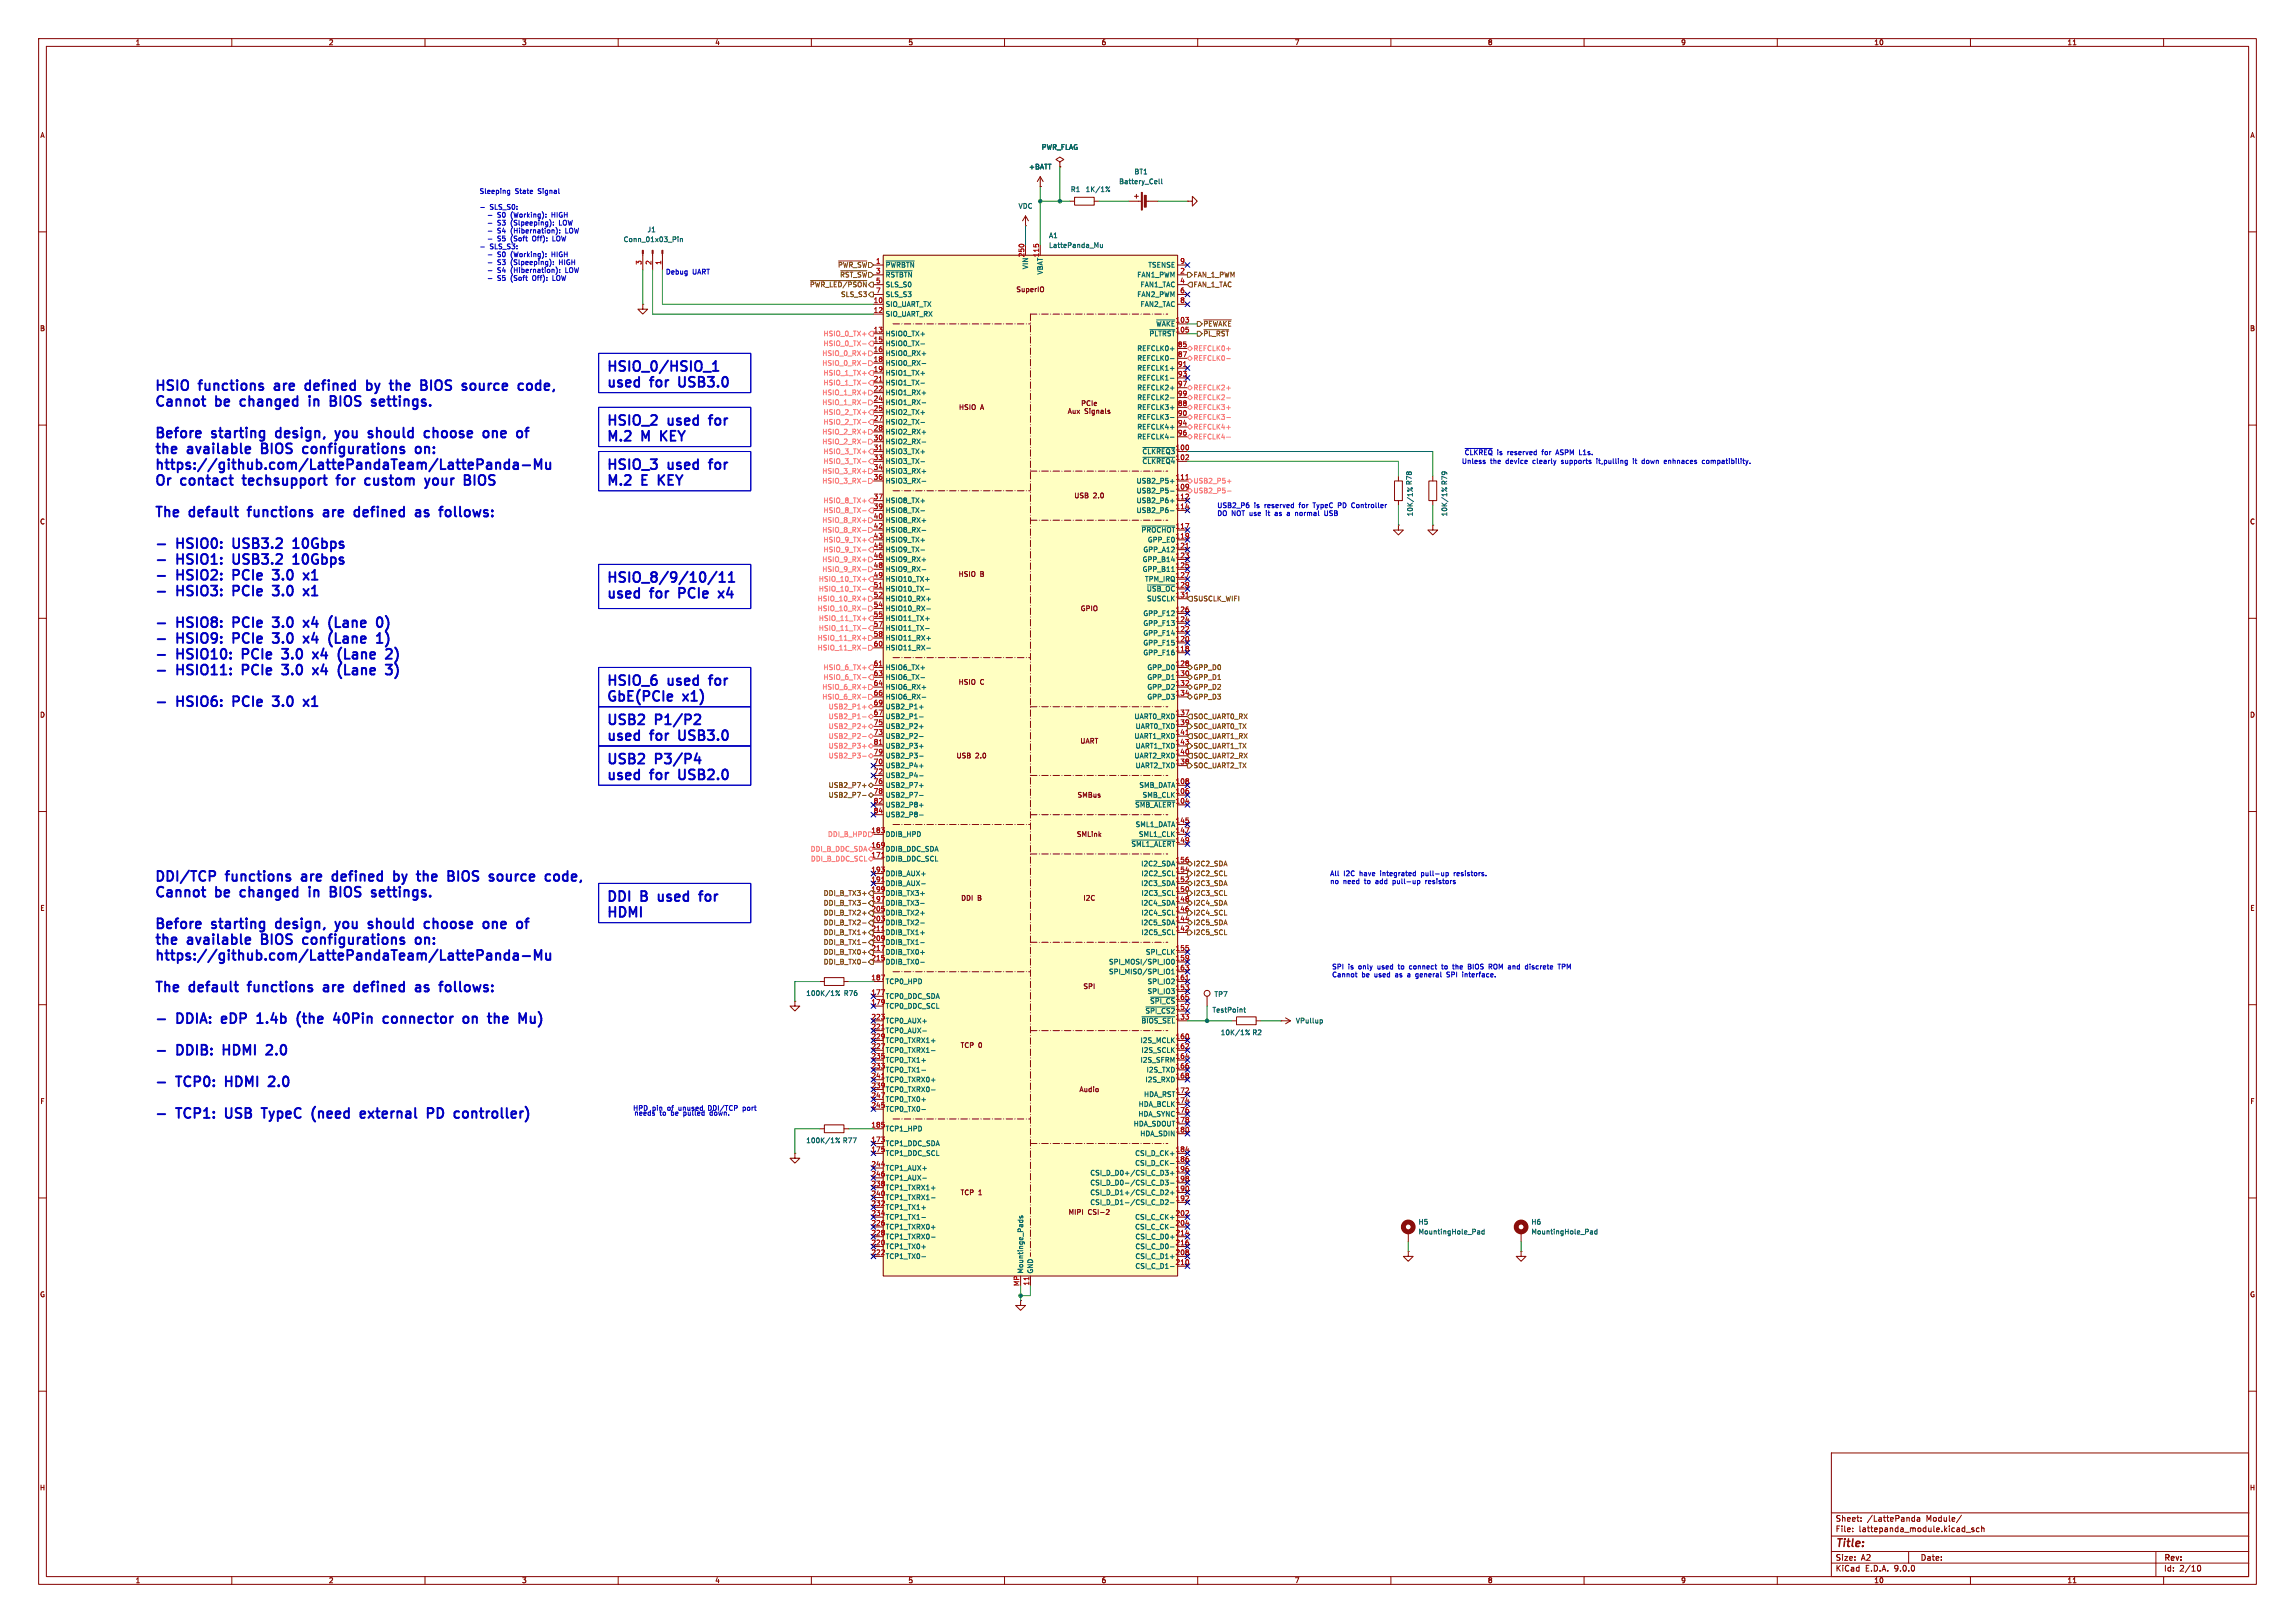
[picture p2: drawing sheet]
<svg xmlns="http://www.w3.org/2000/svg" width="594mm" height="420mm" viewBox="0 0 594 420" stroke-linecap="round" stroke-linejoin="round" font-family="sans-serif">
<defs><g id="words">
<g font-size="3.5" fill="#0000c2">
<text x="156.8" y="97.4">HSIO_0/HSIO_1</text>
<text x="156.8" y="101.5">used</text>
<text x="168.6" y="101.5">for</text>
<text x="176.9" y="101.5">USB3.0</text>
<text x="39.9" y="102.4">HSIO</text>
<text x="39.9" y="106.5">Cannot</text>
<text x="51.8" y="102.4">functions</text>
<text x="56" y="106.5">be</text>
<text x="63.4" y="106.5">changed</text>
<text x="72.3" y="102.4">are</text>
<text x="81.3" y="102.4">defined</text>
<text x="82.2" y="106.5">in</text>
<text x="88.7" y="106.5">BIOS</text>
<text x="98.1" y="102.4">by</text>
<text x="100.5" y="106.5">settings.</text>
<text x="105.3" y="102.4">the</text>
<text x="114.2" y="102.4">BIOS</text>
<text x="126" y="102.4">source</text>
<text x="141.5" y="102.4">code,</text>
<text x="156.8" y="111.4">HSIO_2</text>
<text x="173.1" y="111.4">used</text>
<text x="184.9" y="111.4">for</text>
<text x="39.9" y="114.6">Before</text>
<text x="39.9" y="118.7">the</text>
<text x="48.8" y="118.7">available</text>
<text x="55" y="114.6">starting</text>
<text x="68.9" y="118.7">BIOS</text>
<text x="72.6" y="114.6">design,</text>
<text x="80.7" y="118.7">configurations</text>
<text x="89.1" y="114.6">you</text>
<text x="98.6" y="114.6">should</text>
<text x="110.8" y="118.7">on:</text>
<text x="114.1" y="114.6">choose</text>
<text x="130.4" y="114.6">one</text>
<text x="156.8" y="115.5">M.2</text>
<text x="172.2" y="115.5">KEY</text>
<text x="39.9" y="122.8">https://github.com/LattePandaTeam/LattePanda-Mu</text>
<text x="156.8" y="122.8">HSIO_3</text>
<text x="173.1" y="122.8">used</text>
<text x="184.9" y="122.8">for</text>
<text x="39.9" y="126.9">Or</text>
<text x="47.1" y="126.9">contact</text>
<text x="64.2" y="126.9">techsupport</text>
<text x="89.5" y="126.9">for</text>
<text x="97.8" y="126.9">custom</text>
<text x="114.4" y="126.9">your</text>
<text x="125.4" y="126.9">BIOS</text>
<text x="156.8" y="126.9">M.2</text>
<text x="166.3" y="126.9">E</text>
<text x="171.6" y="126.9">KEY</text>
<text x="39.9" y="135.1">The</text>
<text x="49.2" y="135.1">default</text>
<text x="65.5" y="135.1">functions</text>
<text x="86" y="135.1">are</text>
<text x="95" y="135.1">defined</text>
<text x="111.8" y="135.1">as</text>
<text x="119.1" y="135.1">follows:</text>
<text x="46" y="143.3">HSIO0:</text>
<text x="61.5" y="143.3">USB3.2</text>
<text x="78.1" y="143.3">10Gbps</text>
<text x="46" y="147.3">HSIO1:</text>
<text x="61.5" y="147.3">USB3.2</text>
<text x="78.1" y="147.3">10Gbps</text>
<text x="46" y="151.4">HSIO2:</text>
<text x="46" y="155.5">HSIO3:</text>
<text x="61.5" y="151.4">PCIe</text>
<text x="61.5" y="155.5">PCIe</text>
<text x="72.9" y="151.4">3.0</text>
<text x="72.9" y="155.5">3.0</text>
<text x="81.9" y="151.4">x1</text>
<text x="156.8" y="152">HSIO_8/9/10/11</text>
<text x="156.8" y="156.1">used</text>
<text x="168.6" y="156.1">for</text>
<text x="176.9" y="156.1">PCIe</text>
<text x="188.3" y="156.1">x4</text>
<text x="46" y="163.7">HSIO8:</text>
<text x="46" y="167.8">HSIO9:</text>
<text x="61.5" y="163.7">PCIe</text>
<text x="61.5" y="167.8">PCIe</text>
<text x="72.9" y="163.7">3.0</text>
<text x="72.9" y="167.8">3.0</text>
<text x="81.9" y="163.7">x4</text>
<text x="81.9" y="167.8">x4</text>
<text x="89.3" y="163.7">(Lane</text>
<text x="89.3" y="167.8">(Lane</text>
<text x="102.8" y="167.8">1)</text>
<text x="46" y="171.9">HSIO10:</text>
<text x="63.9" y="171.9">PCIe</text>
<text x="75.3" y="171.9">3.0</text>
<text x="84.3" y="171.9">x4</text>
<text x="91.8" y="171.9">(Lane</text>
<text x="46" y="176">HSIO11:</text>
<text x="63.9" y="176">PCIe</text>
<text x="75.3" y="176">3.0</text>
<text x="84.3" y="176">x4</text>
<text x="91.8" y="176">(Lane</text>
<text x="156.8" y="178.7">HSIO_6</text>
<text x="173.1" y="178.7">used</text>
<text x="184.9" y="178.7">for</text>
<text x="46" y="184.2">HSIO6:</text>
<text x="61.5" y="184.2">PCIe</text>
<text x="72.9" y="184.2">3.0</text>
<text x="156.8" y="182.8">GbE(PCIe</text>
<text x="177.1" y="182.8">x1)</text>
<text x="156.8" y="188.8">USB2</text>
<text x="169.8" y="188.8">P1/P2</text>
<text x="156.8" y="192.9">used</text>
<text x="168.6" y="192.9">for</text>
<text x="176.9" y="192.9">USB3.0</text>
<text x="156.8" y="199">USB2</text>
<text x="156.8" y="203.1">used</text>
<text x="168.6" y="203.1">for</text>
<text x="169.8" y="199">P3/P4</text>
<text x="176.9" y="203.1">USB2.0</text>
<text x="39.9" y="229.4">DDI/TCP</text>
<text x="39.9" y="233.5">Cannot</text>
<text x="56" y="233.5">be</text>
<text x="58.8" y="229.4">functions</text>
<text x="63.4" y="233.5">changed</text>
<text x="79.3" y="229.4">are</text>
<text x="82.2" y="233.5">in</text>
<text x="88.3" y="229.4">defined</text>
<text x="88.7" y="233.5">BIOS</text>
<text x="100.5" y="233.5">settings.</text>
<text x="105.1" y="229.4">by</text>
<text x="112.3" y="229.4">the</text>
<text x="121.2" y="229.4">BIOS</text>
<text x="133" y="229.4">source</text>
<text x="148.5" y="229.4">code,</text>
<text x="156.8" y="234.6">DDI</text>
<text x="156.8" y="238.7">HDMI</text>
<text x="166.1" y="234.6">B</text>
<text x="171.6" y="234.6">used</text>
<text x="183.4" y="234.6">for</text>
<text x="39.9" y="241.6">Before</text>
<text x="39.9" y="245.7">the</text>
<text x="48.8" y="245.7">available</text>
<text x="55" y="241.6">starting</text>
<text x="68.9" y="245.7">BIOS</text>
<text x="72.6" y="241.6">design,</text>
<text x="80.7" y="245.7">configurations</text>
<text x="89.1" y="241.6">you</text>
<text x="98.6" y="241.6">should</text>
<text x="110.8" y="245.7">on:</text>
<text x="114.1" y="241.6">choose</text>
<text x="130.4" y="241.6">one</text>
<text x="39.9" y="249.8">https://github.com/LattePandaTeam/LattePanda-Mu</text>
<text x="39.9" y="258">The</text>
<text x="49.2" y="258">default</text>
<text x="65.5" y="258">functions</text>
<text x="86" y="258">are</text>
<text x="95" y="258">defined</text>
<text x="111.8" y="258">as</text>
<text x="119.1" y="258">follows:</text>
<text x="46" y="266.2">DDIA:</text>
<text x="58.6" y="266.2">eDP</text>
<text x="68.8" y="266.2">1.4b</text>
<text x="80.1" y="266.2">(the</text>
<text x="90.7" y="266.2">40Pin</text>
<text x="104.5" y="266.2">connector</text>
<text x="126.2" y="266.2">on</text>
<text x="133.8" y="266.2">the</text>
<text x="46" y="274.3">DDIB:</text>
<text x="59" y="274.3">HDMI</text>
<text x="71.2" y="274.3">2.0</text>
<text x="46" y="282.5">TCP0:</text>
<text x="59.6" y="282.5">HDMI</text>
<text x="71.8" y="282.5">2.0</text>
<text x="46" y="290.7">TCP1:</text>
<text x="59.6" y="290.7">USB</text>
<text x="70.1" y="290.7">TypeC</text>
<text x="84" y="290.7">(need</text>
<text x="97.6" y="290.7">external</text>
<text x="115.9" y="290.7">PD</text>
<text x="123.9" y="290.7">controller)</text>
</g>
<text font-size="2.8" fill="#840000" x="475" y="400.9">Title:</text>
<g font-size="2.1" fill="#840000">
<text x="475" y="394">Sheet:</text>
<text x="483.2" y="394">/LattePanda</text>
<text x="498.6" y="394">Module/</text>
<text x="475" y="396.7">File:</text>
<text x="481.1" y="396.7">lattepanda_module.kicad_sch</text>
<text x="475" y="406.9">KiCad</text>
<text x="475" y="404.1">Size:</text>
<text x="481.7" y="404.1">A2</text>
<text x="482.7" y="406.9">E.D.A.</text>
<text x="490.3" y="406.9">9.0.0</text>
<text x="497" y="404.1">Date:</text>
<text x="560" y="404.3">Rev:</text>
<text x="560" y="406.9">Id:</text>
<text x="564.1" y="406.9">2/10</text>
</g>
<g font-size="1.8" fill="#840000">
<text x="35" y="11.9">1</text>
<text x="85" y="11.9">2</text>
<text x="135" y="11.9">3</text>
<text x="185" y="11.9">4</text>
<text x="235" y="11.9">5</text>
<text x="285" y="11.9">6</text>
<text x="335" y="11.9">7</text>
<text x="385" y="11.9">8</text>
<text x="435" y="11.9">9</text>
<text x="485" y="11.9">10</text>
<text x="535" y="11.9">11</text>
<text x="10.3" y="35.9">A</text>
<text x="582.3" y="35.9">A</text>
<text x="262.8" y="75.9">SuperIO</text>
<text x="10.3" y="85.9">B</text>
<text x="582.3" y="85.9">B</text>
<text x="247.9" y="106.4">HSIO</text>
<text x="253.9" y="106.4">A</text>
<text x="283.5" y="106.4">Signals</text>
<text x="277.8" y="129.3">USB</text>
<text x="283.1" y="129.3">2.0</text>
<text x="10.3" y="135.9">C</text>
<text x="582.3" y="135.9">C</text>
<text x="247.8" y="149.6">HSIO</text>
<text x="253.8" y="149.6">B</text>
<text x="279.4" y="158.5">GPIO</text>
<text x="247.8" y="177.5">HSIO</text>
<text x="253.8" y="177.5">C</text>
<text x="10.3" y="185.9">D</text>
<text x="582.3" y="185.9">D</text>
<text x="247.3" y="196.6">USB</text>
<text x="252.6" y="196.6">2.0</text>
<text x="279.4" y="192.8">UART</text>
<text x="278.6" y="206.8">SMBus</text>
<text x="278.5" y="216.9">SMLink</text>
<text x="248.5" y="233.4">DDI</text>
<text x="253.1" y="233.4">B</text>
<text x="280.1" y="233.4">I2C</text>
<text x="10.3" y="235.9">E</text>
<text x="582.3" y="235.9">E</text>
<text x="280.1" y="256.3">SPI</text>
<text x="248.4" y="271.5">TCP</text>
<text x="253.3" y="271.5">0</text>
<text x="10.3" y="285.9">F</text>
<text x="279.1" y="283">Audio</text>
<text x="582.3" y="285.9">F</text>
<text x="248.4" y="309.6">TCP</text>
<text x="253.3" y="309.6">1</text>
<text x="276.3" y="314.7">MIPI</text>
<text x="281.7" y="314.7">CSI-2</text>
<text x="10.3" y="335.9">G</text>
<text x="582.3" y="335.9">G</text>
<text x="10.2" y="385.9">H</text>
<text x="582.2" y="385.9">H</text>
<text x="35" y="409.9">1</text>
<text x="85" y="409.9">2</text>
<text x="135" y="409.9">3</text>
<text x="185" y="409.9">4</text>
<text x="235" y="409.9">5</text>
<text x="285" y="409.9">6</text>
<text x="335" y="409.9">7</text>
<text x="385" y="409.9">8</text>
<text x="435" y="409.9">9</text>
<text x="485" y="409.9">10</text>
<text x="535" y="409.9">11</text>
</g>
<g font-size="1.8" fill="#006464">
<text x="269.5" y="39">PWR_FLAG</text>
<text x="266.2" y="44">+BATT</text>
<text x="289.6" y="47.9">Battery_Cell</text>
<text x="293.5" y="45.3">BT1</text>
<text x="277" y="49.9">R1</text>
<text x="280.9" y="49.9">1K/1%</text>
<text x="263.5" y="54.2">VDC</text>
<text x="161.3" y="62.8">Conn_01x03_Pin</text>
<text x="167.5" y="60.3">J1</text>
<text x="271.4" y="61.8">A1</text>
<text x="271.4" y="64.4">LattePanda_Mu</text>
<text x="229.1" y="69.4">~{PWRBTN}</text>
<text x="229.1" y="72">~{RSTBTN}</text>
<text x="266.3" y="69.8" transform="rotate(-90 266.3 69.8)">VIN</text>
<text x="270.1" y="71.2" transform="rotate(-90 270.1 71.2)">VBAT</text>
<text x="294.2" y="72">FAN1_PWM</text>
<text x="297.1" y="69.4">TSENSE</text>
<text x="229.1" y="74.5">SLS_S0</text>
<text x="229.1" y="77.1">SLS_S3</text>
<text x="294.2" y="77.1">FAN2_PWM</text>
<text x="295.1" y="74.5">FAN1_TAC</text>
<text x="229.1" y="79.6">SIO_UART_TX</text>
<text x="229.1" y="82.1">SIO_UART_RX</text>
<text x="295.1" y="79.6">FAN2_TAC</text>
<text x="229.1" y="87.2">HSIO0_TX+</text>
<text x="229.1" y="89.8">HSIO0_TX-</text>
<text x="297.4" y="87.2">~{PLTRST}</text>
<text x="299.1" y="84.7">~{WAKE}</text>
<text x="229.1" y="92.3">HSIO0_RX+</text>
<text x="229.1" y="94.8">HSIO0_RX-</text>
<text x="294.2" y="91">REFCLK0+</text>
<text x="294.2" y="93.6">REFCLK0-</text>
<text x="229.1" y="97.4">HSIO1_TX+</text>
<text x="229.1" y="99.9">HSIO1_TX-</text>
<text x="294.2" y="96.1">REFCLK1+</text>
<text x="294.2" y="98.7">REFCLK1-</text>
<text x="294.2" y="101.2">REFCLK2+</text>
<text x="229.1" y="102.5">HSIO1_RX+</text>
<text x="229.1" y="105">HSIO1_RX-</text>
<text x="229.1" y="107.5">HSIO2_TX+</text>
<text x="294.2" y="103.7">REFCLK2-</text>
<text x="294.2" y="106.3">REFCLK3+</text>
<text x="229.1" y="110.1">HSIO2_TX-</text>
<text x="229.1" y="112.6">HSIO2_RX+</text>
<text x="294.2" y="108.8">REFCLK3-</text>
<text x="294.2" y="111.4">REFCLK4+</text>
<text x="294.2" y="113.9">REFCLK4-</text>
<text x="229.1" y="115.2">HSIO2_RX-</text>
<text x="229.1" y="117.7">HSIO3_TX+</text>
<text x="295.6" y="117.7">~{CLKREQ3}</text>
<text x="229.1" y="120.2">HSIO3_TX-</text>
<text x="229.1" y="122.8">HSIO3_RX+</text>
<text x="229.1" y="125.3">HSIO3_RX-</text>
<text x="294" y="125.3">USB2_P5+</text>
<text x="295.6" y="120.2">~{CLKREQ4}</text>
<text x="365.6" y="125.6" transform="rotate(-90 365.6 125.6)">R78</text>
<text x="374.8" y="125.6" transform="rotate(-90 374.8 125.6)">R79</text>
<text x="229.1" y="130.4">HSIO8_TX+</text>
<text x="294" y="127.9">USB2_P5-</text>
<text x="294" y="130.4">USB2_P6+</text>
<text x="229.1" y="132.9">HSIO8_TX-</text>
<text x="229.1" y="135.5">HSIO8_RX+</text>
<text x="294" y="132.9">USB2_P6-</text>
<text x="365.9" y="133.7" transform="rotate(-90 365.9 133.7)">10K/1%</text>
<text x="374.8" y="133.7" transform="rotate(-90 374.8 133.7)">10K/1%</text>
<text x="229.1" y="138">HSIO8_RX-</text>
<text x="229.1" y="140.6">HSIO9_TX+</text>
<text x="229.1" y="143.1">HSIO9_TX-</text>
<text x="295.3" y="138">~{PROCHOT}</text>
<text x="295.8" y="143.1">GPP_A12</text>
<text x="297" y="140.6">GPP_E0</text>
<text x="229.1" y="145.6">HSIO9_RX+</text>
<text x="229.1" y="148.2">HSIO9_RX-</text>
<text x="295.6" y="145.6">GPP_B14</text>
<text x="295.6" y="148.2">GPP_B11</text>
<text x="229.1" y="150.7">HSIO10_TX+</text>
<text x="229.1" y="153.3">HSIO10_TX-</text>
<text x="229.1" y="155.8">HSIO10_RX+</text>
<text x="296.2" y="150.7">TPM_IRQ</text>
<text x="296.7" y="153.3">~{USB_OC}</text>
<text x="296.8" y="155.8">SUSCLK</text>
<text x="229.1" y="158.3">HSIO10_RX-</text>
<text x="229.1" y="160.9">HSIO11_TX+</text>
<text x="295.8" y="159.6">GPP_F12</text>
<text x="229.1" y="163.4">HSIO11_TX-</text>
<text x="229.1" y="166">HSIO11_RX+</text>
<text x="295.8" y="162.2">GPP_F13</text>
<text x="295.8" y="164.7">GPP_F14</text>
<text x="295.8" y="167.2">GPP_F15</text>
<text x="229.1" y="168.5">HSIO11_RX-</text>
<text x="229.1" y="173.6">HSIO6_TX+</text>
<text x="295.8" y="169.8">GPP_F16</text>
<text x="296.8" y="173.6">GPP_D0</text>
<text x="229.1" y="176.1">HSIO6_TX-</text>
<text x="229.1" y="178.7">HSIO6_RX+</text>
<text x="296.8" y="176.1">GPP_D1</text>
<text x="296.8" y="178.7">GPP_D2</text>
<text x="229.1" y="181.2">HSIO6_RX-</text>
<text x="229.1" y="183.7">USB2_P1+</text>
<text x="296.8" y="181.2">GPP_D3</text>
<text x="229.1" y="186.3">USB2_P1-</text>
<text x="229.1" y="188.8">USB2_P2+</text>
<text x="229.1" y="191.4">USB2_P2-</text>
<text x="293.5" y="186.3">UART0_RXD</text>
<text x="293.5" y="191.4">UART1_RXD</text>
<text x="293.8" y="188.8">UART0_TXD</text>
<text x="229.1" y="193.9">USB2_P3+</text>
<text x="229.1" y="196.4">USB2_P3-</text>
<text x="293.5" y="196.4">UART2_RXD</text>
<text x="293.8" y="193.9">UART1_TXD</text>
<text x="229.1" y="199">USB2_P4+</text>
<text x="229.1" y="201.5">USB2_P4-</text>
<text x="293.8" y="199">UART2_TXD</text>
<text x="229.1" y="204.1">USB2_P7+</text>
<text x="229.1" y="206.6">USB2_P7-</text>
<text x="229.1" y="209.1">USB2_P8+</text>
<text x="293.7" y="209.1">~{SMB_ALERT}</text>
<text x="294.8" y="204.1">SMB_DATA</text>
<text x="295.6" y="206.6">SMB_CLK</text>
<text x="229.1" y="211.7">USB2_P8-</text>
<text x="293.8" y="214.2">SML1_DATA</text>
<text x="229.1" y="216.8">DDIB_HPD</text>
<text x="229.1" y="220.6">DDIB_DDC_SDA</text>
<text x="292.7" y="219.3">~{SML1_ALERT}</text>
<text x="294.7" y="216.8">SML1_CLK</text>
<text x="229.1" y="223.1">DDIB_DDC_SCL</text>
<text x="229.1" y="226.9">DDIB_AUX+</text>
<text x="295.3" y="224.4">I2C2_SDA</text>
<text x="295.3" y="226.9">I2C2_SCL</text>
<text x="229.1" y="229.5">DDIB_AUX-</text>
<text x="229.1" y="232">DDIB_TX3+</text>
<text x="295.3" y="229.5">I2C3_SDA</text>
<text x="295.3" y="232">I2C3_SCL</text>
<text x="229.1" y="234.5">DDIB_TX3-</text>
<text x="229.1" y="237.1">DDIB_TX2+</text>
<text x="229.1" y="239.6">DDIB_TX2-</text>
<text x="295.3" y="234.5">I2C4_SDA</text>
<text x="295.3" y="239.6">I2C5_SDA</text>
<text x="295.3" y="237.1">I2C4_SCL</text>
<text x="229.1" y="242.2">DDIB_TX1+</text>
<text x="229.1" y="244.7">DDIB_TX1-</text>
<text x="295.3" y="242.2">I2C5_SCL</text>
<text x="229.1" y="247.2">DDIB_TX0+</text>
<text x="229.1" y="249.8">DDIB_TX0-</text>
<text x="286.9" y="249.8">SPI_MOSI/SPI_IO0</text>
<text x="296.5" y="247.2">SPI_CLK</text>
<text x="208.6" y="257.9">100K/1%</text>
<text x="218.3" y="257.9">R76</text>
<text x="229.1" y="254.9">TCP0_HPD</text>
<text x="286.9" y="252.3">SPI_MISO/SPI_IO1</text>
<text x="296.9" y="254.9">SPI_IO2</text>
<text x="296.9" y="257.4">SPI_IO3</text>
<text x="229.1" y="258.7">TCP0_DDC_SDA</text>
<text x="229.1" y="261.2">TCP0_DDC_SCL</text>
<text x="296.3" y="262.5">~{SPI_CS2}</text>
<text x="297.6" y="259.9">~{SPI_CS}</text>
<text x="313.7" y="262.2">TestPoint</text>
<text x="314.2" y="258.2">TP7</text>
<text x="229.1" y="265">TCP0_AUX+</text>
<text x="229.1" y="267.6">TCP0_AUX-</text>
<text x="295.3" y="265">~{BIOS_SEL}</text>
<text x="315.8" y="268.1">10K/1%</text>
<text x="324" y="268.1">R2</text>
<text x="335.3" y="265">VPullup</text>
<text x="229.1" y="270.1">TCP0_TXRX1+</text>
<text x="229.1" y="272.6">TCP0_TXRX1-</text>
<text x="229.1" y="275.2">TCP0_TX1+</text>
<text x="295.1" y="270.1">I2S_MCLK</text>
<text x="295.1" y="275.2">I2S_SFRM</text>
<text x="295.3" y="272.6">I2S_SCLK</text>
<text x="229.1" y="277.7">TCP0_TX1-</text>
<text x="229.1" y="280.3">TCP0_TXRX0+</text>
<text x="296.3" y="280.3">I2S_RXD</text>
<text x="296.7" y="277.7">I2S_TXD</text>
<text x="229.1" y="282.8">TCP0_TXRX0-</text>
<text x="229.1" y="285.3">TCP0_TX0+</text>
<text x="229.1" y="287.9">TCP0_TX0-</text>
<text x="294.6" y="286.6">HDA_BCLK</text>
<text x="296" y="284.1">HDA_RST</text>
<text x="229.1" y="293">TCP1_HPD</text>
<text x="293.3" y="291.7">HDA_SDOUT</text>
<text x="294.5" y="289.2">HDA_SYNC</text>
<text x="208.6" y="296">100K/1%</text>
<text x="218" y="296">R77</text>
<text x="229.1" y="296.8">TCP1_DDC_SDA</text>
<text x="229.1" y="299.3">TCP1_DDC_SCL</text>
<text x="293.7" y="299.3">CSI_D_CK+</text>
<text x="295" y="294.2">HDA_SDIN</text>
<text x="229.1" y="303.1">TCP1_AUX+</text>
<text x="229.1" y="305.7">TCP1_AUX-</text>
<text x="282.1" y="304.4">CSI_D_D0+/CSI_C_D3+</text>
<text x="293.7" y="301.9">CSI_D_CK-</text>
<text x="229.1" y="308.2">TCP1_TXRX1+</text>
<text x="282.1" y="306.9">CSI_D_D0-/CSI_C_D3-</text>
<text x="282.1" y="309.5">CSI_D_D1+/CSI_C_D2+</text>
<text x="229.1" y="313.3">TCP1_TX1+</text>
<text x="229.1" y="315.8">TCP1_TX1-</text>
<text x="282.1" y="312">CSI_D_D1-/CSI_C_D2-</text>
<text x="293.7" y="315.8">CSI_C_CK+</text>
<text x="367" y="317.1">H5</text>
<text x="396.2" y="317.1">H6</text>
<text x="229.1" y="318.4">TCP1_TXRX0+</text>
<text x="229.1" y="320.9">TCP1_TXRX0-</text>
<text x="293.7" y="318.4">CSI_C_CK-</text>
<text x="293.7" y="320.9">CSI_C_D0+</text>
<text x="293.7" y="323.4">CSI_C_D0-</text>
<text x="367" y="319.6">MountingHole_Pad</text>
<text x="396.2" y="319.6">MountingHole_Pad</text>
<text x="229.1" y="326">TCP1_TX0-</text>
<text x="265" y="329.7" transform="rotate(-90 265 329.7)">Mountinge_Pads</text>
<text x="267.6" y="329.7" transform="rotate(-90 267.6 329.7)">GND</text>
<text x="293.7" y="326">CSI_C_D1+</text>
<text x="293.7" y="328.5">CSI_C_D1-</text>
</g>
<g font-size="1.8" fill="#0000c2">
<text x="124" y="50.8">Sleeping</text>
<text x="133.5" y="50.8">State</text>
<text x="139.9" y="50.8">Signal</text>
<text x="127" y="54.9">SLS_S0:</text>
<text x="130" y="56.9">S0</text>
<text x="130" y="59">S3</text>
<text x="133.8" y="56.9">(Working):</text>
<text x="133.8" y="59">(Slpeeping):</text>
<text x="144.9" y="56.9">HIGH</text>
<text x="146.9" y="59">LOW</text>
<text x="126.9" y="63.1">-</text>
<text x="127" y="65.1">SLS_S3:</text>
<text x="130" y="61">S4</text>
<text x="130" y="63.1">S5</text>
<text x="133.8" y="61">(Hibernation):</text>
<text x="133.8" y="63.1">(Soft</text>
<text x="140" y="63.1">Off):</text>
<text x="145.7" y="63.1">LOW</text>
<text x="148.5" y="61">LOW</text>
<text x="126.9" y="71.3">-</text>
<text x="130" y="67.2">S0</text>
<text x="130" y="69.2">S3</text>
<text x="130" y="71.3">S4</text>
<text x="133.8" y="67.2">(Working):</text>
<text x="133.8" y="69.2">(Slpeeping):</text>
<text x="133.8" y="71.3">(Hibernation):</text>
<text x="144.9" y="67.2">HIGH</text>
<text x="146.9" y="69.2">HIGH</text>
<text x="148.5" y="71.3">LOW</text>
<text x="172.2" y="71.2">Debug</text>
<text x="179.2" y="71.2">UART</text>
<text x="130" y="73.3">S5</text>
<text x="133.8" y="73.3">(Soft</text>
<text x="140" y="73.3">Off):</text>
<text x="145.7" y="73.3">LOW</text>
<text x="379" y="118">~{CLKREQ}</text>
<text x="387.5" y="118">is</text>
<text x="390.3" y="118">reserved</text>
<text x="399.4" y="118">for</text>
<text x="403.2" y="118">ASPM L1s.</text>
<text x="378.3" y="120.2">Unless</text>
<text x="385.7" y="120.2">the</text>
<text x="389.9" y="120.2">device</text>
<text x="397" y="120.2">clearly</text>
<text x="404.6" y="120.2">supports</text>
<text x="413.9" y="120.2">it,pulling</text>
<text x="423.6" y="120.2">it</text>
<text x="426.1" y="120.2">down</text>
<text x="432" y="120.2">enhnaces</text>
<text x="442.1" y="120.2">compatibility.</text>
<text x="315" y="131.7">USB2_P6</text>
<text x="324.6" y="131.7">is</text>
<text x="327.4" y="131.7">reserved</text>
<text x="336.6" y="131.7">for</text>
<text x="340.4" y="131.7">TypeC</text>
<text x="347" y="131.7">PD</text>
<text x="350.7" y="131.7">Controller</text>
<text x="315" y="133.7">DO NOT use</text>
<text x="328" y="133.7">it</text>
<text x="330.5" y="133.7">as</text>
<text x="333.8" y="133.7">a</text>
<text x="336.1" y="133.7">normal</text>
<text x="343.9" y="133.7">USB</text>
<text x="344.2" y="226.9">All</text>
<text x="347.8" y="226.9">I2C</text>
<text x="352" y="226.9">have</text>
<text x="357.5" y="226.9">integrated</text>
<text x="368.3" y="226.9">pull-up</text>
<text x="377" y="226.9">resistors.</text>
<text x="344.2" y="229">no</text>
<text x="347.6" y="229">need</text>
<text x="353.3" y="229">to</text>
<text x="356.3" y="229">add</text>
<text x="360.9" y="229">pull-up</text>
<text x="369.6" y="229">resistors</text>
<text x="344.7" y="251.1">SPI</text>
<text x="348.9" y="251.1">is</text>
<text x="351.7" y="251.1">only</text>
<text x="356.8" y="251.1">used</text>
<text x="362.4" y="251.1">to</text>
<text x="365.5" y="251.1">connect</text>
<text x="374.1" y="251.1">to</text>
<text x="377.1" y="251.1">the</text>
<text x="381.3" y="251.1">BIOS</text>
<text x="386.8" y="251.1">ROM and</text>
<text x="396.7" y="251.1">discrete</text>
<text x="405.4" y="251.1">TPM</text>
<text x="344.7" y="253.1">Cannot</text>
<text x="352.4" y="253.1">be</text>
<text x="355.8" y="253.1">used</text>
<text x="361.4" y="253.1">as</text>
<text x="364.8" y="253.1">a</text>
<text x="367.1" y="253.1">general</text>
<text x="375.3" y="253.1">SPI</text>
<text x="379.6" y="253.1">interface.</text>
<text x="163.8" y="287.6">HPD</text>
<text x="168.8" y="287.6">pin</text>
<text x="172.9" y="287.6">of</text>
<text x="175.9" y="287.6">unused</text>
<text x="183.8" y="287.6">DDI/TCP</text>
<text x="193" y="287.6">port</text>
<text x="164.1" y="288.9">needs</text>
<text x="170.7" y="288.9">to</text>
<text x="173.8" y="288.9">be</text>
<text x="177.2" y="288.9">pulled</text>
<text x="184.2" y="288.9">down.</text>
</g>
<g font-size="1.8" fill="#a90000">
<text x="166.1" y="68.7" transform="rotate(-90 166.1 68.7)">3</text>
<text x="168.7" y="68.7" transform="rotate(-90 168.7 68.7)">2</text>
<text x="171.2" y="68.7" transform="rotate(-90 171.2 68.7)">1</text>
<text x="226.6" y="68.3">1</text>
<text x="226.6" y="70.9">3</text>
<text x="265.2" y="66.7" transform="rotate(-90 265.2 66.7)">250</text>
<text x="269" y="66.7" transform="rotate(-90 269 66.7)">115</text>
<text x="305.4" y="68.3">9</text>
<text x="305.4" y="70.9">2</text>
<text x="226.6" y="73.4">5</text>
<text x="226.6" y="75.9">7</text>
<text x="305.4" y="73.4">4</text>
<text x="305.4" y="75.9">6</text>
<text x="226" y="78.5">10</text>
<text x="226" y="81">12</text>
<text x="304.2" y="83.6">103</text>
<text x="305.4" y="78.5">8</text>
<text x="226" y="86.1">13</text>
<text x="226" y="88.6">15</text>
<text x="304.2" y="86.1">105</text>
<text x="304.8" y="89.9">85</text>
<text x="226" y="91.2">16</text>
<text x="226" y="93.7">18</text>
<text x="304.8" y="92.5">87</text>
<text x="304.8" y="95">91</text>
<text x="226" y="96.3">19</text>
<text x="226" y="98.8">21</text>
<text x="226" y="101.3">22</text>
<text x="304.8" y="97.5">93</text>
<text x="304.8" y="100.1">97</text>
<text x="226" y="103.9">24</text>
<text x="226" y="106.4">25</text>
<text x="304.8" y="102.6">99</text>
<text x="304.8" y="105.2">88</text>
<text x="304.8" y="107.7">90</text>
<text x="226" y="109">27</text>
<text x="226" y="111.5">28</text>
<text x="304.8" y="110.2">94</text>
<text x="304.8" y="112.8">96</text>
<text x="226" y="114">30</text>
<text x="226" y="116.6">31</text>
<text x="226" y="119.1">33</text>
<text x="304.2" y="116.6">100</text>
<text x="304.2" y="119.1">102</text>
<text x="226" y="121.7">34</text>
<text x="226" y="124.2">36</text>
<text x="304.2" y="124.2">111</text>
<text x="226" y="129.3">37</text>
<text x="226" y="131.8">39</text>
<text x="304.2" y="126.7">109</text>
<text x="304.2" y="129.3">112</text>
<text x="304.2" y="131.8">114</text>
<text x="226" y="134.4">40</text>
<text x="226" y="136.9">42</text>
<text x="304.2" y="136.9">117</text>
<text x="226" y="139.4">43</text>
<text x="226" y="142">45</text>
<text x="304.2" y="139.4">119</text>
<text x="304.2" y="142">121</text>
<text x="226" y="144.5">46</text>
<text x="226" y="147.1">48</text>
<text x="226" y="149.6">49</text>
<text x="304.2" y="144.5">123</text>
<text x="304.2" y="147.1">125</text>
<text x="304.2" y="149.6">127</text>
<text x="226" y="152.1">51</text>
<text x="226" y="154.7">52</text>
<text x="304.2" y="152.1">129</text>
<text x="304.2" y="154.7">131</text>
<text x="226" y="157.2">54</text>
<text x="226" y="159.8">55</text>
<text x="304.2" y="158.5">126</text>
<text x="304.2" y="161">124</text>
<text x="226" y="162.3">57</text>
<text x="226" y="164.8">58</text>
<text x="226" y="167.4">60</text>
<text x="304.2" y="163.6">122</text>
<text x="304.2" y="166.1">120</text>
<text x="226" y="172.5">61</text>
<text x="304.2" y="168.7">118</text>
<text x="304.2" y="172.5">128</text>
<text x="226" y="175">63</text>
<text x="226" y="177.5">64</text>
<text x="304.2" y="175">130</text>
<text x="304.2" y="177.5">132</text>
<text x="226" y="180.1">66</text>
<text x="226" y="182.6">69</text>
<text x="226" y="185.2">67</text>
<text x="304.2" y="180.1">134</text>
<text x="304.2" y="185.2">137</text>
<text x="226" y="187.7">75</text>
<text x="226" y="190.2">73</text>
<text x="304.2" y="187.7">139</text>
<text x="304.2" y="190.2">141</text>
<text x="226" y="192.8">81</text>
<text x="226" y="195.3">79</text>
<text x="226" y="197.9">70</text>
<text x="304.2" y="192.8">143</text>
<text x="304.2" y="195.3">140</text>
<text x="304.2" y="197.9">138</text>
<text x="226" y="200.4">72</text>
<text x="226" y="202.9">76</text>
<text x="304.2" y="202.9">108</text>
<text x="226" y="205.5">78</text>
<text x="226" y="208">82</text>
<text x="304.2" y="205.5">106</text>
<text x="304.2" y="208">104</text>
<text x="225.4" y="215.6">183</text>
<text x="226" y="210.6">84</text>
<text x="304.2" y="213.1">145</text>
<text x="304.2" y="215.6">147</text>
<text x="225.4" y="219.5">169</text>
<text x="225.4" y="222">171</text>
<text x="304.2" y="218.2">149</text>
<text x="225.4" y="225.8">193</text>
<text x="304.2" y="223.3">156</text>
<text x="304.2" y="225.8">154</text>
<text x="225.4" y="228.3">191</text>
<text x="225.4" y="230.9">199</text>
<text x="225.4" y="233.4">197</text>
<text x="304.2" y="228.3">152</text>
<text x="304.2" y="230.9">150</text>
<text x="304.2" y="233.4">148</text>
<text x="225.4" y="236">205</text>
<text x="225.4" y="238.5">203</text>
<text x="304.2" y="236">146</text>
<text x="304.2" y="238.5">144</text>
<text x="225.4" y="241">211</text>
<text x="225.4" y="243.6">209</text>
<text x="304.2" y="241">142</text>
<text x="225.4" y="246.1">217</text>
<text x="225.4" y="248.7">215</text>
<text x="304.2" y="246.1">155</text>
<text x="304.2" y="248.7">159</text>
<text x="304.2" y="251.2">163</text>
<text x="225.4" y="253.7">187</text>
<text x="225.4" y="257.6">177</text>
<text x="304.2" y="253.7">161</text>
<text x="304.2" y="256.3">153</text>
<text x="225.4" y="260.1">179</text>
<text x="225.4" y="263.9">223</text>
<text x="304.2" y="258.8">165</text>
<text x="304.2" y="261.4">157</text>
<text x="304.2" y="263.9">133</text>
<text x="225.4" y="266.4">221</text>
<text x="225.4" y="269">229</text>
<text x="304.2" y="269">160</text>
<text x="225.4" y="271.5">227</text>
<text x="225.4" y="274.1">235</text>
<text x="304.2" y="271.5">162</text>
<text x="304.2" y="274.1">164</text>
<text x="225.4" y="276.6">233</text>
<text x="225.4" y="279.1">241</text>
<text x="225.4" y="281.7">239</text>
<text x="304.2" y="276.6">166</text>
<text x="304.2" y="279.1">168</text>
<text x="225.4" y="284.2">247</text>
<text x="225.4" y="286.8">245</text>
<text x="304.2" y="283">172</text>
<text x="304.2" y="285.5">174</text>
<text x="225.4" y="291.8">185</text>
<text x="304.2" y="288">176</text>
<text x="304.2" y="290.6">178</text>
<text x="304.2" y="293.1">180</text>
<text x="225.4" y="295.7">173</text>
<text x="225.4" y="298.2">175</text>
<text x="304.2" y="298.2">184</text>
<text x="225.4" y="302">244</text>
<text x="225.4" y="304.5">246</text>
<text x="304.2" y="300.7">186</text>
<text x="304.2" y="303.3">196</text>
<text x="304.2" y="305.8">198</text>
<text x="225.4" y="307.1">238</text>
<text x="225.4" y="309.6">240</text>
<text x="229.1" y="310.7">TCP1_TXRX1-</text>
<text x="304.2" y="308.4">190</text>
<text x="304.2" y="310.9">192</text>
<text x="225.4" y="312.2">232</text>
<text x="225.4" y="314.7">234</text>
<text x="225.4" y="317.2">226</text>
<text x="304.2" y="314.7">202</text>
<text x="304.2" y="317.2">204</text>
<text x="225.4" y="319.8">228</text>
<text x="225.4" y="322.3">220</text>
<text x="229.1" y="323.4">TCP1_TX0+</text>
<text x="304.2" y="319.8">214</text>
<text x="304.2" y="322.3">216</text>
<text x="225.4" y="324.9">222</text>
<text x="304.2" y="324.9">208</text>
<text x="304.2" y="327.4">210</text>
<text x="263.9" y="332.9" transform="rotate(-90 263.9 332.9)">MP</text>
<text x="266.4" y="332.8" transform="rotate(-90 266.4 332.8)">11</text>
</g>
<g font-size="1.8" fill="#725600">
<text x="216.8" y="69.4">~{PWR_SW}</text>
<text x="217.3" y="72">~{RST_SW}</text>
<text x="308.8" y="72">FAN_1_PWM</text>
<text x="209.5" y="74.5">~{PWR_LED/PSON}</text>
<text x="217.6" y="77.1">SLS_S3</text>
<text x="308.8" y="74.5">FAN_1_TAC</text>
<text x="311.3" y="84.7">~{PEWAKE}</text>
<text x="311.3" y="87.2">~{PL_RST}</text>
<text x="308.8" y="155.8">SUSCLK_WIFI</text>
<text x="308.8" y="173.6">GPP_D0</text>
<text x="308.8" y="176.1">GPP_D1</text>
<text x="308.8" y="178.7">GPP_D2</text>
<text x="308.8" y="181.2">GPP_D3</text>
<text x="308.8" y="191.4">SOC_UART1_RX</text>
<text x="308.8" y="188.8">SOC_UART0_TX</text>
<text x="308.8" y="186.3">SOC_UART0_RX</text>
<text x="308.8" y="196.4">SOC_UART2_RX</text>
<text x="308.8" y="193.9">SOC_UART1_TX</text>
<text x="308.8" y="199">SOC_UART2_TX</text>
<text x="214.4" y="204.1">USB2_P7+</text>
<text x="214.4" y="206.6">USB2_P7-</text>
<text x="308.8" y="224.4">I2C2_SDA</text>
<text x="308.8" y="226.9">I2C2_SCL</text>
<text x="213.1" y="232">DDI_B_TX3+</text>
<text x="308.8" y="229.5">I2C3_SDA</text>
<text x="308.8" y="232">I2C3_SCL</text>
<text x="213.1" y="237.1">DDI_B_TX2+</text>
<text x="213.1" y="234.5">DDI_B_TX3-</text>
<text x="213.1" y="239.6">DDI_B_TX2-</text>
<text x="308.8" y="234.5">I2C4_SDA</text>
<text x="308.8" y="237.1">I2C4_SCL</text>
<text x="308.8" y="239.6">I2C5_SDA</text>
<text x="213.1" y="244.7">DDI_B_TX1-</text>
<text x="213.1" y="242.2">DDI_B_TX1+</text>
<text x="308.8" y="242.2">I2C5_SCL</text>
<text x="213.1" y="247.2">DDI_B_TX0+</text>
<text x="213.1" y="249.8">DDI_B_TX0-</text>
</g>
<g font-size="1.8" fill="#ff7879">
<text x="213" y="87.2">HSIO_0_TX+</text>
<text x="213" y="89.8">HSIO_0_TX-</text>
<text x="212.7" y="92.3">HSIO_0_RX+</text>
<text x="212.7" y="94.8">HSIO_0_RX-</text>
<text x="308.8" y="93.6">REFCLK0-</text>
<text x="308.8" y="91">REFCLK0+</text>
<text x="213" y="99.9">HSIO_1_TX-</text>
<text x="213" y="97.4">HSIO_1_TX+</text>
<text x="308.8" y="101.2">REFCLK2+</text>
<text x="212.7" y="102.5">HSIO_1_RX+</text>
<text x="212.7" y="105">HSIO_1_RX-</text>
<text x="213" y="107.5">HSIO_2_TX+</text>
<text x="308.8" y="103.7">REFCLK2-</text>
<text x="308.8" y="106.3">REFCLK3+</text>
<text x="212.7" y="112.6">HSIO_2_RX+</text>
<text x="213" y="110.1">HSIO_2_TX-</text>
<text x="308.8" y="113.9">REFCLK4-</text>
<text x="308.8" y="111.4">REFCLK4+</text>
<text x="308.8" y="108.8">REFCLK3-</text>
<text x="212.7" y="115.2">HSIO_2_RX-</text>
<text x="213" y="117.7">HSIO_3_TX+</text>
<text x="212.7" y="122.8">HSIO_3_RX+</text>
<text x="212.7" y="125.3">HSIO_3_RX-</text>
<text x="213" y="120.2">HSIO_3_TX-</text>
<text x="308.8" y="125.3">USB2_P5+</text>
<text x="213" y="130.4">HSIO_8_TX+</text>
<text x="308.8" y="127.9">USB2_P5-</text>
<text x="212.7" y="135.5">HSIO_8_RX+</text>
<text x="213" y="132.9">HSIO_8_TX-</text>
<text x="212.7" y="138">HSIO_8_RX-</text>
<text x="213" y="140.6">HSIO_9_TX+</text>
<text x="213" y="143.1">HSIO_9_TX-</text>
<text x="212.7" y="148.2">HSIO_9_RX-</text>
<text x="212.7" y="145.6">HSIO_9_RX+</text>
<text x="211.5" y="155.8">HSIO_10_RX+</text>
<text x="211.8" y="150.7">HSIO_10_TX+</text>
<text x="211.8" y="153.3">HSIO_10_TX-</text>
<text x="211.5" y="158.3">HSIO_10_RX-</text>
<text x="211.8" y="160.9">HSIO_11_TX+</text>
<text x="211.5" y="166">HSIO_11_RX+</text>
<text x="211.8" y="163.4">HSIO_11_TX-</text>
<text x="211.5" y="168.5">HSIO_11_RX-</text>
<text x="213" y="173.6">HSIO_6_TX+</text>
<text x="212.7" y="178.7">HSIO_6_RX+</text>
<text x="213" y="176.1">HSIO_6_TX-</text>
<text x="212.7" y="181.2">HSIO_6_RX-</text>
<text x="214.4" y="183.7">USB2_P1+</text>
<text x="214.4" y="188.8">USB2_P2+</text>
<text x="214.4" y="191.4">USB2_P2-</text>
<text x="214.4" y="186.3">USB2_P1-</text>
<text x="214.4" y="193.9">USB2_P3+</text>
<text x="214.4" y="196.4">USB2_P3-</text>
<text x="209.7" y="220.6">DDI_B_DDC_SDA</text>
<text x="214.2" y="216.8">DDI_B_HPD</text>
<text x="209.8" y="223.1">DDI_B_DDC_SCL</text>
</g>
</g></defs>
<g fill="none" stroke="#840000" stroke-width=".26">
<path d="M10 10h574v400h-574zM12 12h570v396h-570zM60 10v2M110 10v2M160 10v2M210 10v2M260 10v2M310 10v2M360 10v2M410 10v2M460 10v2M510 10v2"/>
<path d="M536.6 11.6h.7M560 10v2M10 60h2M582 60h2M10 110h2M582 110h2M10 160h2M582 160h2M10 210h2M582 210h2M312.4 257.8v2.6M10 260h2"/>
<path d="M331.5 264.2h.1M331.5 264.2h2.5M332.7 263.4l1.3 .8M334 264.2l-1.3 .7M582 260h2M10 310h2M582 310h2M10 360h2M474 376h108v32h-108zM582 360h2M474 397.5h108M474 391.5h108"/>
<path d="M479.5 396.2v.2M479.5 395.4v.2M481.7 393.5v.2M481.7 392.7v.2M495.1 392.7h.4M495.5 392.2v1.5M495.5 393.6l-.4 .1M496.2 392.7h.6l.1 1M496.9 393l-.7 .3 .2 .4 .5-.1M507.7 392.1l-1.3 1.9M508.9 396.5h1.1M510.9 395.4h-.4l-.2 .2 .1 .2 .5 .1v.4h-.6"/>
<path d="M512.2 395.4h-.4l-.3 .3 .2 .6h.5M512.9 395.5l.6-.1v1M512.9 394.9v1.5M60 408v2M110 408v2M160 408v2M210 408v2M260 408v2M310 408v2M360 408v2M410 408v2M460 408v2"/>
<path d="M474 404.5h108M474 401.5h108M494 401.5v3M510 408v2M536.6 409.6h.7M558 401.5v6.5M560 408v2M568.7 405.6l.4-.5a.8 .8 0 0 1 .5 .7 .8 .8 0 0 1-.5 .8l-.4-.6"/>
<circle cx="312.4" cy="257" r=".76"/>
</g>
<path d="M321.9 261.1h.5M322.1 260.7v1.1l.3 .1M341.8 263.9l.5 .2-.1 .5-.4 .1" fill="none" stroke="#006464" stroke-width=".26"/>
<path d="M228.6 66h76.2v264.2h-76.2z" fill="#ffffc2"/>
<g fill="none" stroke="#840000" stroke-width=".26">
<path d="M265.4 58.4h.1M265.4 55.9l-.7 1.3M265.4 55.9l.8 1.3M265.4 55.9v2.5M269.2 48.3h.1M269.2 45.7l-.7 1.3M269.2 45.7l.8 1.3M269.2 45.7v2.6M274.3 41.9l1-.6-1-.7-1 .7 1 .6v1.3M274.3 43.2h.1M276.9 52.1h1.2M278.1 51.1h5.1v2h-5.1z"/>
<path d="M283.2 52.1h1.3M292.1 52.1h3.3M293.6 50.8h1M294.1 50.3v1M296.4 52.1h3.3M307.3 52.1h1.3v-1.3l1.3 1.3-1.3 1.2v-1.2M307.3 52.1h.1M166.4 78.7v1.3h1.2l-1.2 1.3-1.3-1.3h1.3M166.4 78.7h.1M166.4 65.6v4.3M168.9 65.6v4.3M171.4 65.6v4.3"/>
<path d="M226.1 68.6h2.5M226.1 71.1h2.5M226.1 73.7h2.5M226.1 76.2h2.5M226.1 78.7h2.5M228.6 66h76.2v264.2h-76.2zM304.8 68.6h2.5M304.8 71.1h2.5M304.8 73.7h2.5M304.8 76.2h2.5M304.8 78.7h2.5M226.1 81.3h2.5"/>
<path d="M226.1 86.4h2.5M226.1 88.9h2.5M226.1 91.4h2.5M226.1 94h2.5M226.1 96.5h2.5M226.1 99.1h2.5M304.8 90.2h2.5M304.8 92.7h2.5M304.8 95.3h2.5M304.8 97.8h2.5M226.1 104.1h2.5M226.1 101.6h2.5"/>
<path d="M226.1 106.7h2.5M226.1 109.2h2.5M226.1 111.8h2.5M226.1 114.3h2.5M226.1 116.8h2.5M226.1 119.4h2.5M276.5 107l.4-1.3 .4 1.3M276.6 106.6h.6M277.7 106.2l.1 .7h.5M278.3 106.2v.8M278.8 106.2l.6 .8M279.4 106.2l-.6 .8"/>
<path d="M280.1 104.4l.6-.1 .1-.5-.7-.1v1.3M281.5 105.8l-.6 .1a.53 .53 0 0 0 .6 .6l-.1 .4h-.6M282.1 105.7v.2M282.1 106.2v.8M282.1 103.8a.56 .56 0 0 0-.8 .5 .56 .56 0 0 0 .8 .5M282.7 103.7v1.3M282.7 107.4h.4M283.1 106.2l-.5 .2 .1 .5 .4 .1M283.2 104.5l.6-.1v-.2h-.5l-.1 .6M304.8 100.3h2.5M304.8 102.9h2.5M304.8 105.4h2.5"/>
<path d="M304.8 108h2.5M304.8 110.5h2.5M304.8 113h2.5M226.1 121.9h2.5M226.1 124.5h2.5M226.1 129.5h2.5M226.1 132.1h2.5M226.1 134.6h2.5M226.1 137.2h2.5M226.1 139.7h2.5M360.9 124.5h2.1v5h-2.1zM361.9 135.9v1.3h1.3l-1.3 1.2-1.2-1.2h1.2"/>
<path d="M361.9 135.9h.1M361.9 123.2v1.3M361.9 129.5v1.3M369.8 124.5h2.1v5h-2.1zM370.8 135.9v1.3h1.3l-1.3 1.2-1.2-1.2h1.2M370.8 135.9h.1M370.8 123.2v1.3M370.8 129.5v1.3M226.1 142.2h2.5M226.1 144.8h2.5M226.1 147.3h2.5M226.1 149.9h2.5"/>
<path d="M226.1 152.4h2.5M226.1 154.9h2.5M226.1 157.5h2.5M226.1 160h2.5M226.1 162.6h2.5M226.1 165.1h2.5M226.1 167.6h2.5M226.1 172.7h2.5M226.1 175.3h2.5M226.1 177.8h2.5M226.1 180.3h2.5M226.1 182.9h2.5"/>
<path d="M226.1 185.4h2.5M226.1 188h2.5M226.1 190.5h2.5M226.1 193h2.5M226.1 195.6h2.5M226.1 198.1h2.5M226.1 200.7h2.5M226.1 203.2h2.5M226.1 205.7h2.5M226.1 208.3h2.5M226.1 210.8h2.5M205.7 259.1v1.3h1.3l-1.3 1.2-1.2-1.2h1.2"/>
<path d="M205.7 259.1h.1M212.1 254h1.3M213.4 253h5v2h-5zM218.4 254h1.3M318.8 264.2h1.2M320 263.1h5.1v2.1h-5.1zM325.1 264.2h1.3M205.7 298.5v1.2h1.3l-1.3 1.3-1.2-1.3h1.2M205.7 298.5h.1M212.1 292.1h1.3M213.4 291.1h5v2h-5zM218.4 292.1h1.3"/>
<path d="M286.5 313l.5 .1 .1 .3-.8 .9h.8M364.5 318.8v2.5M393.7 318.8v2.5M264.2 336.6v1.2h1.2l-1.2 1.3-1.3-1.3h1.3M264.2 336.6h.1M266.7 330.2v2.5M364.5 323.9v1.2h1.3l-1.3 1.3-1.3-1.3h1.3M364.5 323.9h.1M393.7 323.9v1.2h1.3l-1.3 1.3-1.3-1.3h1.3M393.7 323.9h.1"/>
</g>
<g fill="none" stroke="#840000" stroke-width=".26" stroke-dasharray="1.7 .6 0 .6">
<path d="M231.1 83.8h35.6M266.7 81.3v243.8M266.7 81.3h35.6M231.1 127h35.6M266.7 121.9h35.6M266.7 134.6h35.6M231.1 170.2h35.6M266.7 182.9h35.6M231.1 213.4h35.6M266.7 200.7h35.6M266.7 210.8h35.6M266.7 221h35.6"/>
<path d="M231.1 251.5h35.6M266.7 243.8h35.6M266.7 266.7h35.6M231.1 289.6h35.6M266.7 295.9h35.6"/>
</g>
<g fill="none" stroke="#006464" stroke-width=".26">
<path d="M287.2 48.3l-.9 1.3M300 46.3v1.1l.2 .2M300.7 46.3v1.1l.1 .2M175.5 61.3v.1M175.5 61.7v.9M176.1 61.7v.9M176.1 61.8h.5v.8M229.3 67.5h7.3M229.3 70.1h6.8M284.8 63.2l.1 .8h.4M285.3 63.2v.9M238.3 86.5h1"/>
<path d="M238.3 89h1M238.3 96.6h1M238.3 99.2h1M238.6 91.5h1M238.6 94.1h1M297.6 85.3h6.5M299.4 82.8h4.7M302.9 90.3h1M302.9 92.8h1M302.9 95.3h1M302.9 97.9h1M238.3 106.8h1"/>
<path d="M238.3 109.3h1M238.3 116.9h1M238.3 119.5h1M238.6 101.7h1M238.6 104.2h1M238.6 111.9h1M238.6 114.4h1M295.8 115.8h8.3M295.8 118.3h8.3M302.9 100.4h1M302.9 103h1M302.9 105.5h1"/>
<path d="M302.9 108h1M302.9 110.6h1M302.9 113.1h1M238.3 129.6h1M238.3 132.2h1M238.3 139.8h1M238.6 122h1M238.6 124.6h1M238.6 134.7h1M238.6 137.3h1M295.5 136.1h8.6M302.9 124.6h1"/>
<path d="M302.9 129.6h1M302.9 132.2h1M302.9 127.1h1M303.4 124.1v.9M303.4 129.2v.9M364.3 126.2l1.3 1M364.4 127.1l.1-.3 .1 .3M373.2 126.2l1.3 1M373.3 127.1l.1-.3 .1 .3M238.3 142.3h1M238.6 144.9h1M238.6 147.4h1"/>
<path d="M239.5 150h1M239.5 152.5h1M239.9 155h.9M239.9 157.6h.9M296.9 151.4h7.2M303.2 147.9h.7M238.3 172.8h1M238.3 175.4h1M238.6 177.9h1M239.5 160.1h1M239.5 162.7h1M239.9 165.2h.9"/>
<path d="M239.9 167.7h.9M238 183h.9M238 185.5h.9M238 188.1h.9M238 190.6h.9M238 193.1h.9M238 195.7h.9M238 198.2h.9M238.5 182.5v1M238.5 187.6v.9M238.5 192.7v.9M238.5 197.7v1"/>
<path d="M238.6 180.4h1M238 200.8h.9M238 203.3h.9M238 205.8h.9M238 208.4h.9M238 210.9h.9M238.5 202.8v1M238.5 207.9v1M292.9 217.4h11.2M293.9 207.2h10.2M238.3 231.2h.9M238.3 233.8h.9"/>
<path d="M238.3 236.3h.9M238.3 238.9h.9M238.5 228.7h1M303.5 226.6h.6M303.5 231.7h.6M303.5 236.8h.6M217.3 256.4l-1 1.2M238.3 241.4h.9M238.3 243.9h.9M238.3 246.5h.9M238.3 249h.9M297.8 258h6.3"/>
<path d="M302.7 251v.9M303.2 252h.7M303.2 251.1l.4-.3v1.2M303.5 241.9h.6M303.8 248.3l-.2-.1a.62 .62 0 0 0-.4 .7 .62 .62 0 0 0 .6 .5M303.9 249.3l-.1 .1M238.6 274.4h.9M238.6 277h.9M238.8 266.8h1M241.1 269.3h.9M241.1 271.9h.9M241.1 279.5h.9"/>
<path d="M295.5 263.1h8.6M296.6 260.6h7.5M322.5 266.6l.3 .1-.3 .1M323.4 266.5l-1 1.3M217.3 294.5l-1 1.2M238.6 284.6h.9M238.6 287.1h.9M241.1 282h.9M238.6 312.5h.9M238.6 315.1h.9M238.8 304.9h1M241.1 307.4h.9"/>
<path d="M241.1 310h.9M241.1 317.6h.9M263.5 315.7h1.2M264 314.7l-.1 .3 .2 .2 .3-.5h.3v.5M264 315.7l-.1 .2M264.7 315.7v.2M301.6 302.8h.8l-.4 .5 .3 .1 .1 .5-.3 .2h-.3M301.6 305.4h.8l-.4 .5 .3 .1v.5h-.7M301.7 310.6l.4-.1 .3 .3-.8 .9h.8M301.8 307.9l.5 .1 .1 .3-.8 .9h.8M302.9 317.6h1M302.9 301.1h1"/>
<path d="M302.9 303.6h1M302.9 306.2h1M302.9 308.7h1M302.9 311.2h1M303.4 303.1v1M303.4 308.2v1M382.6 318.5l.4 .2v.6M383 319.3h-.4M383 318.8l-.4 .1M384.1 318.6l-.3-.1-.3 .2 .2 .6h.4M384.1 318.1v1.2M411.8 318.5l.4 .2v.6"/>
<path d="M412.2 319.3h-.4M412.2 318.8l-.4 .1M413.3 318.6l-.3-.1-.3 .2 .2 .6h.4M413.3 318.1v1.2M238.6 322.7h.9M238.6 325.2h.9M241.1 320.1h.9M302.9 320.1h1M302.9 322.7h1M302.9 325.2h1M302.9 327.8h1"/>
<circle cx="287" cy="49.4" r=".18"/>
<circle cx="365.4" cy="126.4" r=".18"/>
<circle cx="374.3" cy="126.4" r=".18"/>
<circle cx="216.5" cy="256.5" r=".18"/>
<circle cx="217.1" cy="257.5" r=".18"/>
<circle cx="323.2" cy="267.6" r=".18"/>
<circle cx="216.5" cy="294.6" r=".18"/>
<circle cx="217.1" cy="295.6" r=".18"/>
</g>
<g fill="none" stroke="#a90000" stroke-width=".26">
<path d="M227.6 98.6h.7M306.3 94.8h.7M227.6 116.4h.7M306.9 119h.7M307.6 117.8v.4M306.9 129.1h.7M306.9 135.5h.8l-.5 1.2M306.9 124h.7M306.9 131.2h.8M307.6 128v.4M227.6 152h.7M306.9 148.2h.8l-.5 1.2"/>
<path d="M306.9 141.8h.7M306.9 154.5h.7M227.6 172.3h.7M306.9 163.4h.7M306.9 177.4h.7M306.9 160.4h.8M306.9 179.5h.8M307.6 162.3v.4M307.6 176.2v.5M227.6 192.6h.7M306.9 183.7h.8l-.5 1.3M306.9 190.1h.7"/>
<path d="M306.9 214.2h.8l-.5 1.3M306.9 207.4h.8M228.1 232h.9l-.6 1.3M228.2 221.8h.7M228.2 228.2h.7M306.9 228.2h.7M306.9 225.2h.8M306.9 237.9h.8M307.6 227v.5M307.6 239.7v.5M228.1 244.7h.9l-.6 1.3M228.1 252.3h.9l-.6 1.3"/>
<path d="M228.1 256.1h.9l-.6 1.3M228.2 240.9h.7M306.9 240.9h.7M306.9 259.9h.8l-.5 1.3M306.9 253.6h.7M228.1 270.1h.9l-.6 1.3M228.2 266.3h.7M228.2 279h.7M306.9 271.4h.7M306.9 273.5h.8M307.6 270.2v.4M228.1 282.8h.9l-.6 1.3"/>
<path d="M306.9 282.8h.7M306.9 284.9h.8M306.9 297.6h.8M307.6 281.6v.5M228.1 312h.8M228.2 301.4h.8M228.2 314.1h.8M306.9 310.7h.7M306.9 314.5h.7M306.9 316.7h.8M306.9 319.2h.8M307.6 309.6v.4"/>
<path d="M307.6 313.4v.4M228.1 324.7h.8M266.3 330.5v.7"/>
</g>
<g fill="none" stroke="#840000" stroke-width="1.3">
<circle cx="364.5" cy="317.5" r="1.27"/>
<circle cx="393.7" cy="317.5" r="1.27"/>
</g>
<g fill="#840000" stroke="#840000" stroke-width=".26">
<path d="M171.3 64.8h.3v.8h-.3z"/>
<path d="M168.8 64.8h.2v.8h-.2z"/>
<path d="M166.2 64.8h.3v.8h-.3z"/>
<path d="M295.4 49.8h.3v4.6h-.3z"/>
<path d="M296.2 50.5h.5v3.1h-.5z"/>
</g>
<g fill="none" stroke="#ff7879" stroke-width=".26">
<path d="M223.2 91.5h1M223.2 94.1h1M223.2 99.2h1M223.2 96.6h1M223.2 86.5h1M223.2 89h1M224.8 90.8h.6l.7 .6-.7 .7h-.6zM224.8 93.3h.6l.7 .7-.7 .6h-.6zM225.4 98.4h.7v1.3h-.7l-.6-.6zM225.4 95.9h.7v1.3h-.7l-.6-.7zM225.4 85.7h.7v1.3h-.7l-.6-.6zM225.4 88.3h.7v1.2h-.7l-.6-.6z"/>
<path d="M307.3 92.7l.7-.6 .6 .6-.6 .6zM307.3 90.2l.7-.7 .6 .7-.6 .6zM317.5 92.8h1M317.5 90.3h1M223.2 106.8h1M223.2 109.3h1M223.2 111.9h1M223.2 101.7h1M223.2 104.2h1M223.2 116.9h1M223.2 114.4h1M223.2 119.5h1"/>
<path d="M224.8 111.1h.6l.7 .7-.7 .6h-.6zM224.8 101h.6l.7 .6-.7 .6h-.6zM224.8 103.5h.6l.7 .6-.7 .7h-.6zM224.8 113.7h.6l.7 .6-.7 .6h-.6zM225.4 106h.7v1.3h-.7l-.6-.6zM225.4 108.6h.7v1.3h-.7l-.6-.7zM225.4 116.2h.7v1.3h-.7l-.6-.7zM225.4 118.7h.7v1.3h-.7l-.6-.6zM307.3 113l.7-.6 .6 .6-.6 .7zM307.3 102.9l.7-.7 .6 .7-.6 .6zM307.3 105.4l.7-.6 .6 .6-.6 .6zM307.3 110.5l.7-.6 .6 .6-.6 .6z"/>
<path d="M307.3 108l.7-.7 .6 .7-.6 .6zM307.3 100.3l.7-.6 .6 .6-.6 .7zM317.5 113.1h1M317.5 103h1M317.5 105.5h1M317.5 110.6h1M317.5 108h1M317.5 100.4h1M223.2 137.3h1M223.2 139.8h1M223.2 132.2h1M223.2 129.6h1"/>
<path d="M223.2 134.7h1M223.2 124.6h1M223.2 122h1M224.8 136.5h.6l.7 .7-.7 .6h-.6zM224.8 134h.6l.7 .6-.7 .7h-.6zM224.8 121.3h.6l.7 .6-.7 .7h-.6zM224.8 123.8h.6l.7 .7-.7 .6h-.6zM225.4 139.1h.7v1.2h-.7l-.6-.6zM225.4 131.4h.7v1.3h-.7l-.6-.6zM225.4 128.9h.7v1.3h-.7l-.6-.7zM307.3 127l.7-.6 .6 .6-.6 .6zM307.3 124.5l.7-.7 .6 .7-.6 .6z"/>
<path d="M317.7 127.1h.9M317.7 124.6h.9M318.2 124.1v.9M223.2 157.6h1M223.2 155h1M223.2 150h1M223.2 147.4h1M223.2 152.5h1M223.2 142.3h1M223.2 144.9h1M224.8 156.8h.6l.7 .7-.7 .6h-.6zM224.8 154.3h.6l.7 .6-.7 .7h-.6z"/>
<path d="M224.8 146.7h.6l.7 .6-.7 .7h-.6zM224.8 144.1h.6l.7 .7-.7 .6h-.6zM225.4 159.4h.7v1.3h-.7l-.6-.7zM225.4 149.2h.7v1.3h-.7l-.6-.6zM225.4 151.8h.7v1.2h-.7l-.6-.6zM225.4 141.6h.7v1.3h-.7l-.6-.7zM223.2 167.7h1M223.2 172.8h1M223.2 162.7h1M223.2 160.1h1M223.2 165.2h1M223.2 175.4h1"/>
<path d="M223.2 177.9h1M224.8 167h.6l.7 .6-.7 .7h-.6zM224.8 164.5h.6l.7 .6-.7 .6h-.6zM224.8 179.7h.6l.7 .6-.7 .7h-.6zM224.8 177.2h.6l.7 .6-.7 .6h-.6zM225.4 172.1h.7v1.3h-.7l-.6-.7zM225.4 161.9h.7v1.3h-.7l-.6-.6zM225.4 174.6h.7v1.3h-.7l-.6-.6zM223.2 188.1h1M223.2 190.6h1M223.2 193.1h1M223.2 195.7h1"/>
<path d="M223.2 185.5h1M223.2 180.4h1M223.2 183h1M223.7 182.5v1M223.7 187.6v.9M223.7 192.7v.9M224.8 188l.6-.7 .7 .7-.7 .6zM224.8 190.5l.6-.6 .7 .6-.7 .6zM224.8 193l.6-.6 .7 .6-.7 .7zM224.8 195.6l.6-.7 .7 .7-.7 .6zM224.8 185.4l.6-.6 .7 .6-.7 .7zM224.8 182.9l.6-.7 .7 .7-.7 .6z"/>
<path d="M224.8 219.7l.6-.6 .7 .6-.7 .6zM224.8 215.3h.6l.7 .6-.7 .6h-.6zM224.8 222.3l.6-.7 .7 .7-.7 .6z"/>
</g>
<g fill="none" stroke="#725600" stroke-width=".26">
<path d="M209.7 72.6h14.7M217 67.5h7.4M217.6 70.1h6.8M225.4 75.6h.7v1.2h-.7l-.6-.6zM307.3 70.5h.7l.6 .6-.6 .7h-.7zM308 73h.6v1.3h-.6l-.7-.6zM309.9 83.2h.6l.6 .6-.6 .7h-.6zM309.9 85.7h.6l.6 .7-.6 .6h-.6zM311.6 82.8h7.1M311.6 85.3h6.4M308 154.3h.6v1.3h-.6l-.7-.7zM307.3 175.3l.7-.7 .6 .7-.6 .6z"/>
<path d="M307.3 172.7l.7-.6 .6 .6-.6 .7zM307.3 177.8l.7-.6 .6 .6-.6 .6zM307.3 180.3l.7-.6 .6 .6-.6 .7zM307.3 192.4h.7l.6 .6-.6 .7h-.7zM307.3 197.5h.7l.6 .6-.6 .7h-.7zM307.3 187.3h.7l.6 .7-.6 .6h-.7zM308 194.9h.6v1.3h-.6l-.7-.6zM308 189.9h.6v1.2h-.6l-.7-.6zM308 184.8h.6v1.3h-.6l-.7-.7zM223.2 203.3h1M223.2 205.8h1M223.7 202.8v1"/>
<path d="M224.8 203.2l.6-.6 .7 .6-.7 .6zM224.8 205.7l.6-.6 .7 .6-.7 .7zM223.2 236.3h1M223.2 231.2h1M223.2 233.8h1M223.2 238.9h1M225.4 235.6h.7v1.3h-.7l-.6-.7zM225.4 230.5h.7v1.3h-.7l-.6-.7zM225.4 233h.7v1.3h-.7l-.6-.6zM225.4 238.1h.7v1.3h-.7l-.6-.6zM307.3 233.7l.7-.7 .6 .7-.6 .6zM307.3 228.6l.7-.6 .6 .6-.6 .6z"/>
<path d="M307.3 230.5h.7l.6 .6-.6 .7h-.7zM307.3 235.6h.7l.6 .6-.6 .7h-.7zM307.3 223.5l.7-.6 .6 .6-.6 .7zM307.3 225.4h.7l.6 .7-.6 .6h-.7zM307.3 238.8l.7-.7 .6 .7-.6 .6zM316.9 231.7h.6M316.9 236.8h.6M316.9 226.6h.6M223.2 246.5h1M223.2 243.9h1M223.2 249h1M223.2 241.4h1"/>
<path d="M225.4 245.7h.7v1.3h-.7l-.6-.6zM225.4 243.2h.7v1.3h-.7l-.6-.7zM225.4 248.3h.7v1.3h-.7l-.6-.7zM225.4 240.7h.7v1.2h-.7l-.6-.6zM307.3 240.7h.7l.6 .6-.6 .6h-.7zM316.9 241.9h.6"/>
</g>
<g fill="none" stroke="#009600" stroke-width=".26">
<path d="M265.4 58.4v5.1M269.2 52.1h7.7M269.2 48.3v15.2M274.3 43.2v8.9M284.5 52.1h7.6M299.7 52.1h7.6M166.4 69.9v8.8M168.9 69.9v11.4h57.2M171.4 69.9v8.8h54.7M307.3 83.8h2.6M307.3 86.4h2.6M307.3 119.4h54.6v3.8"/>
<path d="M307.3 116.8h63.5v6.4M361.9 130.8v5.1M370.8 130.8v5.1M212.1 254h-6.4v5.1M219.7 254h6.4M307.3 264.2h11.5M312.4 260.4v3.8M326.4 264.2h5.1M212.1 292.1h-6.4v6.4M219.7 292.1h6.4M264.2 332.7v3.9M266.7 332.7v2.6h-2.5"/>
<path d="M364.5 321.3v2.6M393.7 321.3v2.6"/>
</g>
<g fill="none" stroke="#000084" stroke-width=".26">
<path d="M306.7 68l1.2 1.2M306.7 78.1l1.2 1.2M306.7 75.6l1.2 1.2M307.9 68l-1.2 1.2M307.9 78.1l-1.2 1.2M307.9 75.6l-1.2 1.2M306.7 97.2l1.2 1.2M306.7 94.6l1.2 1.3M307.9 97.2l-1.2 1.2M307.9 94.6l-1.2 1.3M306.7 139.1l1.2 1.2M306.7 136.6l1.2 1.2"/>
<path d="M306.7 131.5l1.2 1.2M306.7 128.9l1.2 1.2M307.9 139.1l-1.2 1.2M307.9 136.6l-1.2 1.2M307.9 131.5l-1.2 1.2M307.9 128.9l-1.2 1.2M306.7 141.6l1.2 1.2M306.7 158.1l1.2 1.3M306.7 149.3l1.2 1.2M306.7 144.2l1.2 1.2M306.7 146.7l1.2 1.2M306.7 151.8l1.2 1.2"/>
<path d="M307.9 141.6l-1.2 1.2M307.9 158.1l-1.2 1.3M307.9 149.3l-1.2 1.2M307.9 144.2l-1.2 1.2M307.9 146.7l-1.2 1.2M307.9 151.8l-1.2 1.2M306.7 160.7l1.2 1.2M306.7 163.2l1.2 1.2M306.7 168.3l1.2 1.2M306.7 165.8l1.2 1.2M307.9 160.7l-1.2 1.2M307.9 163.2l-1.2 1.2"/>
<path d="M307.9 168.3l-1.2 1.2M307.9 165.8l-1.2 1.2M225.5 197.5l1.2 1.2M226.7 197.5l-1.2 1.2M225.5 207.7l1.2 1.2M225.5 200.1l1.2 1.2M225.5 210.2l1.2 1.2M226.7 207.7l-1.2 1.2M226.7 200.1l-1.2 1.2M226.7 210.2l-1.2 1.2M306.7 212.8l1.2 1.2M306.7 207.7l1.2 1.2"/>
<path d="M306.7 202.6l1.2 1.2M306.7 205.1l1.2 1.2M306.7 217.8l1.2 1.2M306.7 215.3l1.2 1.2M307.9 202.6l-1.2 1.2M307.9 212.8l-1.2 1.2M307.9 207.7l-1.2 1.2M307.9 205.1l-1.2 1.2M307.9 217.8l-1.2 1.2M307.9 215.3l-1.2 1.2M225.5 228l1.2 1.2M225.5 225.5l1.2 1.2"/>
<path d="M226.7 225.5l-1.2 1.2M226.7 228l-1.2 1.2M225.5 257.2l1.2 1.2M225.5 259.7l1.2 1.3M226.7 257.2l-1.2 1.2M226.7 259.7l-1.2 1.3M306.7 245.8l1.2 1.2M306.7 248.3l1.2 1.2M306.7 253.4l1.2 1.2M306.7 250.9l1.2 1.2M306.7 255.9l1.2 1.2M306.7 258.5l1.2 1.2"/>
<path d="M307.9 245.8l-1.2 1.2M307.9 248.3l-1.2 1.2M307.9 253.4l-1.2 1.2M307.9 250.9l-1.2 1.2M307.9 255.9l-1.2 1.2M307.9 258.5l-1.2 1.2M225.5 271.2l1.2 1.2M225.5 276.3l1.2 1.2M225.5 278.8l1.2 1.2M225.5 273.7l1.2 1.2M225.5 268.6l1.2 1.2M225.5 266.1l1.2 1.2"/>
<path d="M225.5 263.6l1.2 1.2M226.7 271.2l-1.2 1.2M226.7 276.3l-1.2 1.2M226.7 278.8l-1.2 1.2M226.7 273.7l-1.2 1.2M226.7 268.6l-1.2 1.2M226.7 266.1l-1.2 1.2M226.7 263.6l-1.2 1.2M306.7 261l1.2 1.2M306.7 271.2l1.2 1.2M306.7 278.8l1.2 1.2M306.7 276.3l1.2 1.2"/>
<path d="M306.7 268.6l1.2 1.2M306.7 273.7l1.2 1.2M307.9 261l-1.2 1.2M307.9 271.2l-1.2 1.2M307.9 278.8l-1.2 1.2M307.9 276.3l-1.2 1.2M307.9 268.6l-1.2 1.2M307.9 273.7l-1.2 1.2M225.5 297.8l1.2 1.3M225.5 295.3l1.2 1.2M225.5 283.9l1.2 1.2M225.5 281.3l1.2 1.2"/>
<path d="M225.5 286.4l1.2 1.2M226.7 297.8l-1.2 1.3M226.7 295.3l-1.2 1.2M226.7 283.9l-1.2 1.2M226.7 281.3l-1.2 1.2M226.7 286.4l-1.2 1.2M306.7 297.8l1.2 1.3M306.7 282.6l1.2 1.2M306.7 290.2l1.2 1.2M306.7 287.7l1.2 1.2M306.7 285.1l1.2 1.3M306.7 292.8l1.2 1.2"/>
<path d="M307.9 297.8l-1.2 1.3M307.9 282.6l-1.2 1.2M307.9 290.2l-1.2 1.2M307.9 287.7l-1.2 1.2M307.9 285.1l-1.2 1.3M307.9 292.8l-1.2 1.2M225.5 319.4l1.2 1.2M225.5 316.9l1.2 1.2M225.5 314.4l1.2 1.2M225.5 311.8l1.2 1.2M225.5 306.7l1.2 1.2M225.5 301.7l1.2 1.2"/>
<path d="M225.5 309.3l1.2 1.2M225.5 304.2l1.2 1.2M226.7 319.4l-1.2 1.2M226.7 316.9l-1.2 1.2M226.7 314.4l-1.2 1.2M226.7 311.8l-1.2 1.2M226.7 306.7l-1.2 1.2M226.7 301.7l-1.2 1.2M226.7 309.3l-1.2 1.2M226.7 304.2l-1.2 1.2M306.7 316.9l1.2 1.2M306.7 319.4l1.2 1.2"/>
<path d="M306.7 314.4l1.2 1.2M306.7 310.5l1.2 1.3M306.7 302.9l1.2 1.2M306.7 308l1.2 1.2M306.7 305.5l1.2 1.2M306.7 300.4l1.2 1.2M307.9 316.9l-1.2 1.2M307.9 319.4l-1.2 1.2M307.9 314.4l-1.2 1.2M307.9 310.5l-1.2 1.3M307.9 302.9l-1.2 1.2M307.9 308l-1.2 1.2"/>
<path d="M307.9 305.5l-1.2 1.2M307.9 300.4l-1.2 1.2M225.5 322l1.2 1.2M225.5 324.5l1.2 1.2M226.7 322l-1.2 1.2M226.7 324.5l-1.2 1.2M306.7 324.5l1.2 1.2M306.7 322l1.2 1.2M306.7 327.1l1.2 1.2M307.9 324.5l-1.2 1.2M307.9 322l-1.2 1.2M307.9 327.1l-1.2 1.2"/>
</g>
<g fill="none" stroke="#0000c2" stroke-width=".26">
<path d="M124.4 53.7h1M125.1 48.9h-.7M125.6 48.8v1.1M126.4 55.7h.9M126.4 57.8h.9M126.4 59.8h.9M127.6 53h-.6M128.2 52.9v1.3M128.8 56.2h.6M128.8 58.2h.6M129.6 57.1l-.5-.1-.3 .2 .2 .3 .4 .2M129.6 59.1l-.5-.1-.3 .3 .2 .3 .4 .2"/>
<path d="M129.6 48.8v.1M129.9 53h-.7M130.3 59l-.3 .9M131.8 49.2l.1 .1M131.9 49.2l-.1 1.3M131.9 50l-.1 .1M132 53h-.6M132.6 53h.5M133 55l.3 1.2M133.1 58.2l.5 .1M133.1 59v1.3M133.1 59.6h.8"/>
<path d="M133.3 57l-.2 .2 .2 .4M133.9 59v1.3M134.1 55l-.3 1.2M134.2 48.9h-.7M134.3 57v1.1M134.7 48.8v1.1M135.1 59v1.3M136.5 55v1.2M136.6 48.8v1.1M137.5 55v.1M139.3 50l.2 .1M140 48.9h-.6v.4"/>
<path d="M140.3 54.8l.3 .3M140.4 59v1.1M140.6 48.8v.1M142.9 55v1.2M142.9 55.6h.7M143.6 55v1.2M144.2 55v1.2M144.6 48.8v1.1M144.8 57v1.3h.6M145.5 55l-.6 .1M145.8 57.4v.7l.3 .2 .3-.1M146.1 55v1.2"/>
<path d="M146.4 59v1.3h.6M146.8 55v1.2M147 57l.3 1.3M147.4 59.5l.1 .6 .2 .2h.4M148.1 57l-.3 1.3M148.7 59l.3 1.3M149.8 59l-.3 1.3M124.4 63.9h1M126.4 66h.9M126.4 68h.9M126.4 72.1h.9M128.2 63.1v1.3"/>
<path d="M128.8 60.3h.6M128.8 62.3h.6M128.8 66.4h.6M128.8 68.4h.6M128.8 70.5h.6M128.8 72.5h.6M129.6 61.1h-.5l-.3 .2 .2 .3 .4 .2M129.6 67.3l-.5-.1-.3 .3 .2 .3 .4 .1M129.6 69.3h-.5l-.3 .2 .2 .3 .4 .2M129.6 71.4l-.5-.1-.3 .3 .2 .3 .4 .1M129.7 63.1l-.5 .2M130.1 61.1l-.1 .6"/>
<path d="M130.1 71.3l-.1 .6M130.3 69.2l-.3 .9M132.5 63.1h.8l-.5 .5M133 65.2l.3 1.2M133.1 62.3l.5 .1M133.1 68.4l.5 .1M133.1 72.5l.5 .1M133.1 69.3v1.2M133.1 69.9h.8M133.3 61.1l-.2 .2 .2 .4M133.3 67.2l-.2 .3 .2 .3M133.3 71.3l-.2 .3 .2 .3"/>
<path d="M133.9 69.3v1.2M134.1 65.2l-.3 1.2M134.3 67.2v1.1M135.1 69.3v1.2M136.2 61.1v1.1M136.2 71.3v1.1M136.5 65.2v1.2M137.5 65.2v.1M138.7 61.9l-.3 .5M138.7 72.2l-.3 .4M139.2 61.3v1.1M139.2 71.5v1.1"/>
<path d="M140.3 65l.3 .4M140.4 69.3v1.1M142.9 65.2v1.2M142.9 65.8h.7M143.1 61.1v1.3M143.1 71.3v1.3M143.6 65.2v1.2M144.2 65.2v1.2M144.8 67.2v1.3M144.8 67.8h.7M144.9 61.9l-.3 .5-.5-.2M144.9 72.2l-.3 .4-.5-.2"/>
<path d="M145.3 61.1l.3 1.3M145.3 71.3l.3 1.3M145.5 65.2l-.6 .2M145.5 67.2v1.3M146.1 65.2v1.2M146.1 67.2v1.3M146.4 69.3v1.2h.6M146.4 61.1l-.3 1.3M146.4 71.3l-.3 1.3M146.8 65.2v1.2M147.4 69.7l.1 .7 .2 .1h.4M148 67.2v1.3"/>
<path d="M148.7 69.3l.3 1.2M148.7 67.2v1.3M149.8 69.3l-.3 1.2M154.9 91.4h39.4v10.2h-39.4zM154.9 105.4h39.4v10.2h-39.4zM154.9 116.8h39.4v10.2h-39.4zM379.2 116.1h7.1M384 119.5l.4 .3-.4 .2M384 119.1l.4 .1M402.7 119.1l-.3 .9M413.3 118.7v.1M413.3 119.1v.9"/>
<path d="M420.8 119.1l.4 .1M421.2 119.9l-.4 .1M421.2 119.1v1l-.4 .3M422.8 118.7v.1M422.8 119.1v.9M425 119.7l.2 .3 .4-.1M425.6 119.2l-.4-.1-.2 .3M430.8 119.9h.5M430.8 119.2l.4-.1 .1 .3-.6 .1M441.2 119.2l-.4-.1-.2 .3 .1 .5h.5M452.9 119.8v.2M323.2 130.7v.6"/>
<path d="M333.3 132.6h-.1M333.3 132.9l-.2 .2 .2 .3M335.7 132.6l-.4 .1M342.9 132.2v1.1l.6 .1M346.4 130.8h.5M346.9 130.1h-.5v1.3M350 131.2l.3 .2M350.3 130.1l-.3 .2M154.9 146.1h39.4v11.4h-39.4zM154.9 172.7h39.4v10.2h-39.4zM154.9 193h39.4v10.2h-39.4zM154.9 182.9h39.4v10.1h-39.4z"/>
<path d="M154.9 228.6h39.4v10.2h-39.4zM365.9 226.6h.4M365.9 225.9h.4M366.3 225.4v1.2M366.9 227.8v1.3M366.9 227.9l.4-.1 .2 .3-.1 .5h-.5M369 227.8v.9M369.1 227.9l-.1 .2M374.3 225.9l.3-.1 .3 .2-.2 .6h-.4M374.3 225.8v1.3M376.4 225.8v.8M376.6 225.8l-.2 .2"/>
<path d="M384.6 226.5v.1M350.8 252h.4M350.9 252.6l.3 .2M365 249.9l-.2 .3v.3l.2 .3M366.5 253.2h.1M366.7 252l-.3 .2v.4l.3 .2M373.1 249.9h.5M373.3 249.5v1.1l.3 .2M374.5 252.8h.5M374.5 251.7v.3l.5 .2M375.9 249.9h.5M376.1 250.6l.3 .2"/>
<path d="M380 249.5l.6 .1 .1 .3-.2 .2M380 250.1h.5M380.5 250.1l.3 .2-.1 .3-.7 .2M385.7 250.2l.4 .6M385.9 249.5l.2 .2-.2 .5M396 249.5v.1M396 249.9v.9M403.2 249.5h.7M403.6 249.5v1.3M404.3 250.2h.5M404.8 249.5h-.5v1.3M192.3 286.5v1.3"/>
<path d="M192.3 287.3h.2M192.5 286.5l-.2 .1"/>
</g>
<g fill="none" stroke="#0000c2" stroke-width=".51">
<path d="M40.8 98.4v2.5M42.3 98.4v2.5M44.8 98.5l-1-.1-.3 .2M45.9 98.4v2.5M47.1 98.8a.86 .86 0 0 1 1.5 0M52.3 98.4l-.5 .1-.1 .3M59.9 98.4v2.2M61.4 98.4v.2M80.2 98.4v2.5M80.2 99.4l-.7-.2-.5 .5v.8l.3 .3h.9M84.2 98.4l-.4 .1-.2 .3M85.1 98.4v.2"/>
<path d="M91.9 98.4v2.5M95 99.4l.7-.2 .5 .5v.8l-.2 .3h-1M95 98.4v2.5M97.1 99.2l.6 1.7M101.2 98.4v2.2M102.6 98.4v2.5M103.3 99.2l.4 .4v1.3M110.2 98.6l-.3-.2h-.9v2.5M111.6 98.4v2.5M114.2 98.8a.85 .85 0 0 0-.9-.4 .85 .85 0 0 0-.6 .8l.1 1.4 .5 .3M116.8 98.5l-1-.1-.4 .2M124.2 99.2v1.4l.1 .2 .6 .1"/>
<path d="M139.9 99.4l-.7-.2-.5 .5M139.9 98.4v2.5M157.8 93.4v2.6M159.2 93.4v2.6M161.8 93.6l-1-.2-.4 .3M162.9 93.4v2.6M164.1 93.8a.86 .86 0 0 1 1.4 0M165.4 97.5v2.6M168.8 93.7l.4-.3 .6 .3M172.9 93.3l-2.2 3.3M173.7 93.4v2.6M175.2 93.4v2.6"/>
<path d="M175.8 97.5l.1 2.3M177.3 97.5v2.1M177.7 93.6l-.9-.2-.4 .3M178.8 93.4v2.6M180 93.8a.86 .86 0 0 1 1.5 0M180.9 97.5v2.6M182.1 96.2h1.9M183.2 97.5h1.6l-.9 1M184.5 96h1.5M184.5 94.2l.7-.8v2.6M187.2 97.8l.3-.3 .6 .3M40.8 114.8v2.1"/>
<path d="M40.8 118.8v2.6M42 110.9l-.3-.2h-.9v2.5M42.3 114.8v2.5M43.1 118.8v2.2M44.6 118.8v2.2M46.1 110.7l-.4 .1-.2 .2M52.5 102.5v2.2M53.4 118.7l-2.2 3.3M55.9 102.5v2.5M56.1 118.7l-2.2 3.3M56.4 114.8v2.1M57 110.7v2.1"/>
<path d="M60 114.8v2.5M60.4 118.8v2.2M61.9 118.8v2.6M62.3 103.6v1.2M62.3 110.7v2.1M62.3 114.8v2.1M63.8 110.7v.2M64.5 102.5v2.5M66.5 118.8v2.6M67.8 114.8v2.5h1M70.3 114.8v2.5M71.2 100.1v.7"/>
<path d="M71.5 111.8v1.2M72.6 110.7v2.5M77 102.5v2.5M78.1 110.7v.2M78.6 117.1l.3 .2 .7-.1M79.6 118.7l-2.1 3.3M80.1 102.5v.2M80.1 103.3v1.7M80.5 118.8v2.6M84.8 118.8v2.2M85.6 102.5v2.5h.9a.68 .68 0 0 0 .5-.7 .68 .68 0 0 0-.6-.6M85.6 103.7h.8"/>
<path d="M86.3 118.8v2.2M86.7 103.6l-.3 .1M86.8 114.8v.2M86.8 111.5l.6 1.7M87.4 113.2l-.3 .6-.3 .3M88 111.5l-.6 1.7M88.1 102.5v2.5M89.9 118.8v2.6M96.3 112.5v.6M96.5 114.8v2.1M97.3 101.7l-.2 .1M97.5 110.7v2.5"/>
<path d="M98.1 118.8v2.6M98.4 104.9h1M100.6 102.5v2.2M102 102.5v2.2M102 118.8v2.6M103.5 102.5v.2M104.4 110.7v2.1M106.9 110.7v2.5M107.7 115.8l-.1 1a.69 .69 0 0 0 .6 .5 .69 .69 0 0 0 .7-.5l-.1-1M112.2 110.7v2.5M113.1 111.6a.69 .69 0 0 0-.9 .2M113.3 118.7l-2.2 3.3"/>
<path d="M114.1 118.8v2.6M118.5 118.8v2.2M119.9 118.8v2.2M124.9 119.1l-.4-.3h-1v2.6M127.7 111.6h.8l.1 1.6M128.4 119.9a.63 .63 0 0 1 1.1 .2v1.3M128.4 119.7v1.7M131.8 119.8l-.8-.1-.4 .5v.7l.2 .4h1M131.8 118.8v2.6M133 119.8h1l.1 1.6M136.9 110.7l-.5 .1-.2 .2v2.2M138.7 100.5l.5 .4 .7-.1"/>
<path d="M141.3 119.7l.1 1.6a.69 .69 0 0 0 1-.2M142.4 119.7v1.7M157.8 107.4v2.5M157.8 114v-2.5l.8 1.8 .9-1.8v2.5M157.8 118.8v2.6M159.2 107.4v2.5M159.2 118.8v2.6M161.8 107.5l-1-.1-.4 .3M161.8 119l-1-.2-.4 .3M162.9 107.4v2.5M162.9 118.8v2.6M164.1 107.8a.86 .86 0 0 1 1.4 0"/>
<path d="M164.1 119.2a.86 .86 0 0 1 1.4 0M166.3 114v-2.5l.8 1.8 .8-1.8v2.5M168.4 118.8h1.6l-.8 1M168.5 107.7l.4-.3h.6l.4 .3M171.1 111.5v2.5M172.5 111.5l-1.4 1.5M173.6 111.5v2.5M175.6 111.5l.8 1.3 .9-1.3M180.6 107.4v2.5M180.6 118.8v2.6M183.4 108.3h1M183.4 119.7h1"/>
<path d="M184.4 107.4l-.5 .1-.1 .3M184.4 118.8l-.5 .2-.1 .2M40.5 131.1h1.4M41.2 131.1v2.6M42.8 131.1v2.6M45.9 139.3v2.5M47.3 139.3v2.5M49.9 139.4l-1-.1-.3 .2M50.3 131.1v2.6M51 139.3v2.5M52.2 139.7a.86 .86 0 0 1 1.4 0M53.8 122.9v2.2"/>
<path d="M54.2 131.1l-.4 .1-.2 .3M55 139.5l.3-.2 .6 .2M59.7 131.1v2.2M59.7 122.9v2.2M60.4 139.3l.1 2.3M61 131.1v2.2M61.9 139.3v2M63.1 122.9v2.2M64 132h1M64.4 139.4l-1-.1-.3 .2M65 131.1l-.5 .1-.1 .3M66.7 139.5l-.4-.2h-.8v2.5"/>
<path d="M67.8 139.3h1.6l-.9 1M68.9 122.9v2.6M71.5 139.5l.4-.2h.6l.4 .2M72.6 131.1v2.2M74.1 131.1v.3M78.6 139.5l.3-.2 .6 .2M82.2 139.4a.92 .92 0 0 0-1.2 .3M83.4 139.3v2.5M83.9 132.1l.7-.1 .4 .3M84 122.9v2.2M85 132.6l-.9 .1a.5 .5 0 0 0-.4 .5 .5 .5 0 0 0 .4 .5l.9-.2M87.4 123.3v2.2"/>
<path d="M92.2 132l.7 .1M92.9 131.1v2.6M92.9 133.5l-.7 .2M95.7 125.4l-.7 .1M96.9 131.1l-.4 .1-.2 .3M97.8 131.1v.3M101.2 122.9v2.2M104.6 131.1v2.6M108.4 132l.4 .3v1.4M108.8 133.5l-.3 .2M108.8 132.6l-.3 .1M109.9 133.5h.9"/>
<path d="M110.8 132.1l-.6-.1-.3 .3 .1 .4 .8 .2M112.1 124.3v.7a.69 .69 0 0 0 .5 .5 .69 .69 0 0 0 .7-.3M114.6 131.1l-.5 .1-.1 .3v2.2M117.7 131.1v2.2l.4 .4M119.1 131.1v2.2M120.3 122.9v2.6M122.8 122.9v2.6M123.9 124.6l.1 .5 .5 .4M127.1 122.9l.9 .2M134.1 120.3l-.9 .1a.5 .5 0 0 0-.4 .5 .5 .5 0 0 0 .4 .5l.9-.1M135.3 120.4h1.9M138.4 121.4v-2.6l.9 1.9 .8-1.9v2.6"/>
<path d="M157.8 125.5v-2.6l.8 1.8 .9-1.8v2.6M166.3 122.9v2.6M170.5 122.9v2.6M171.9 122.9l-1.4 1.5M173 122.9v2.6M175 122.9l.8 1.4 .9-1.4M40.8 140.9h2M40.8 145h2M40.8 149h2M40.8 153.1h2M45.9 143.4v2.5M45.9 147.5v2.5"/>
<path d="M45.9 151.6v2.5M45.9 159.7v2.6M47.3 143.4v2.5M47.3 147.5v2.5M47.3 151.6v2.5M47.3 159.7v2.6M49.9 159.9l-1-.2-.3 .3M51 143.4v2.5M51 147.5v2.5M51 151.6v2.5M51 159.7v2.6M54.8 160l.4-.3h.5l.4 .3"/>
<path d="M55.5 143.4v2.5M60.4 143.4l.1 2.3M60.4 148.8h1M60.4 152.9h1M61.4 147.5h-1v2.5M61.4 151.6h-1v2.5M61.7 160l-.3-.3h-1v2.6M61.9 143.4v2M64.4 160l-.1-.1a.92 .92 0 0 0-1.2 .2M65.5 143.4v2.5M65.5 147.5v2.5M65.5 151.6v2.5"/>
<path d="M65.5 159.7v2.6M70.6 149.8l.3 .2 1-.1M70.6 151.6h1.5l-.8 .9 .6 .1M70.6 153.9l.3 .2 1-.1M70.6 159.7h1.5l-.8 1 .6 .1M74.6 160l.3-.3 .6 .3M74.9 147.5l.6 .2M75.9 141.8h1.4M75.9 140l.7-.7v2.5M75.9 144.1l.7-.7v2.5M75.9 145.9h1.4M78.6 148.3l1.3 1.7"/>
<path d="M78.6 152.4l1.3 1.7M79.9 148.3l-1.3 1.7M79.9 152.4l-1.3 1.7M80.7 150h1.5M80.7 154.1h1.5M81 152.2l-.3 .1M81.3 159.6l-.6 1.8h1.6M81.5 147.5v2.5M81.5 151.6v2.5M83.4 143.4v2.5M85.9 159.4l-.5 .7M86.9 159.7v2.6h1.2"/>
<path d="M97.8 160l.3-.3 .7 .3M99.8 159.4a2.91 2.91 0 0 1 0 3.8M157.8 148v2.6M159.2 148v2.6M161.8 148.2l-1-.2-.4 .3M162.9 148v2.6M164.1 148.4a.86 .86 0 0 1 1.4 0M165.4 152.1v2.6M168.7 148.3l.3-.3h.5l.4 .3M172.9 147.9l-2.2 3.3M173.7 148.3l.4-.3h.5l.4 .3M175.8 152.1v2.6"/>
<path d="M178 147.9l-2.2 3.3M179.2 148.4l.2-.4v2.6M180.9 152.1v2.6M181.4 148.3l.3-.3 .6 .3M185.5 147.9l-2.2 3.3M186 153l1.3 1.7M186.2 150.6h1.5M186.2 148.8l.7-.8v2.6M187.3 153l-1.3 1.7M188.6 150.6h1.5M188.6 148.8l.8-.8v2.6M188.7 152l-.6 1.8"/>
<path d="M40.8 161.3h2M40.8 165.4h2M40.8 169.5h2M40.8 173.6h2M45.9 163.8v2.6M45.9 167.9v2.6M45.9 172v2.5M47.3 163.8v2.6M47.3 167.9v2.6M47.3 172v2.5M51 163.8v2.6M51 167.9v2.6"/>
<path d="M51 172v2.5M52.2 160.1a.86 .86 0 0 1 1.4 0M55.5 167.9v2.6M55.5 172v2.5M57.9 172v2.5M60.4 161.1h1M60.4 165.2h1M61.4 163.8h-1v2.6M62.8 167.9v2.6M62.8 169.2h1M62.8 173.3h1M63.8 172h-1v2.5"/>
<path d="M65.5 163.8v2.6M67.9 167.9v2.6M67.9 172v2.5M70.6 166.1l.3 .3 1-.2M70.6 162l.3 .3 1-.1M70.6 163.8h1.5l-.8 1 .6 .1M73 170.2l.4 .3 .9-.2M73 172h1.6l-.9 1 .6 .1M73 174.3l.4 .2 .9-.1M78.6 160.6l1.3 1.7M78.6 164.7l1.3 1.7M79.9 160.6l-1.3 1.7"/>
<path d="M79.9 164.7l-1.3 1.7M81 168.8l1.3 1.7M81 172.9l1.3 1.6M81.3 163.7l-.6 1.8h1.6M82.3 168.8l-1.3 1.7M82.3 172.9l-1.3 1.6M83.8 167.8l-.7 1.8h1.6M83.8 171.9l-.7 1.8h1.6M86.9 163.8v2.6h1.2M88.4 167.6l-.5 .7M89.3 167.9v2.6h1.2M89.3 172v2.5h1.2"/>
<path d="M98.3 163.8v2.6M99.8 163.5a2.91 2.91 0 0 1 0 3.8M100 168.2l.3-.3h.6l.4 .3M102.3 171.6a2.91 2.91 0 0 1 0 3.9M103 169.7l-.3 1-.4 .7M157.8 174.7v2.6M159.2 174.7v2.6M160.3 178.8v2.5M161.8 174.8l-1-.1-.4 .3M162.6 178.8v2.5M162.9 174.7v2.6M164.1 175.1a.86 .86 0 0 1 1.4 0"/>
<path d="M166.6 178.8v2.5M169.8 174.7h-.5l-.4 .3M170.5 178.9l.1 .2M171.7 178.8v2.5M179.7 178.8v2.5M180.6 174.7v2.6M183.4 175.6h1M184.4 174.7l-.5 .1-.1 .3M40.8 181.8h2M45.9 180.2v2.5M47.3 180.2v2.5M49.9 180.3l-1-.1-.3 .2"/>
<path d="M51 180.2v2.5M52.2 180.5a.86 .86 0 0 1 1.4 0M55.9 180.2h-.4l-.4 .2M60.4 181.5h1M61.7 180.4l-.3-.2h-1v2.5M64.4 180.4l-.1-.1a.92 .92 0 0 0-1.2 .2M65.5 180.2v2.5M70.6 180.2h1.5l-.8 1 .6 .1M70.6 182.5l.3 .2 1-.1M74.6 180.4l.3-.2 .6 .2M78.6 181l1.3 1.7M79.9 181l-1.3 1.7"/>
<path d="M80.7 180.9l.8-.7v2.5M80.7 182.7h1.5M157.8 184.9v2M157.8 195v2.1M159.2 184.9v2M159.2 195v2.1M161.8 195.2l-1-.2-.4 .3M161.8 185l-1-.1-.4 .2M164.1 185.1l-.4-.2h-.8v2.5M164.1 195.3l-.4-.3h-.8v2.6M165.3 195.3l.3-.3h.7l.3 .3M165.3 185.1l.3-.2h.7l.3 .2"/>
<path d="M165.4 189v2.5M165.4 199.1v2.6M168.9 199.1l-.4 .4M168.9 189l-.4 .3M171.1 195.3l-.4-.3h-.9v2.6M171.1 185.1l-.4-.2h-.9v2.5M172.1 195h1.5l-.8 1M172.7 185.2l.2-.3v2.5M175.8 189l.1 2.3M175.8 199.1l.1 2.3M176.5 194.9l-2.1 3.3M176.5 184.8l-2.1 3.2"/>
<path d="M177.3 189v2M177.3 199.1v2.1M178.7 195.3l-.4-.3h-.9v2.6M178.7 185.1l-.4-.2h-.9v2.5M179.8 185.1l.4-.2 .8 .1a.69 .69 0 0 1 .1 1l-1.4 1.4h1.5M180.4 194.9l-.6 1.8h1.6M181 195.9v1.7M182.1 189.2l-.4-.2h-.8v2.5M182.1 199.4l-.4-.3h-.8v2.6M183.2 189h1.6l-.9 .9M183.3 199.4l.4-.3h.6l.3 .3M187.2 199.4l.3-.3 .6 .3"/>
<path d="M187.2 189.2l.3-.2 .6 .2M42 225.8l-.6-.4h-.6v2.5M42 237.9l-.3-.2h-.9v2.5M44.6 225.8l-.6-.4h-.6v2.5M45.9 225.4v2.5M46.1 237.7l-.4 .1-.2 .2M48.9 225.3l-2.2 3.2M49.4 225.4h1.5M50.1 225.4v2.5M52.5 229.5v2.2M53.2 225.6l-.2-.1a.92 .92 0 0 0-1.2 .3M54.2 226.7h1a.69 .69 0 0 0 .5-.6 .69 .69 0 0 0-.5-.7h-1v2.5"/>
<path d="M55.9 229.5v2.5M57 237.7v2.1M59.3 225.4l-.5 .1-.1 .3M62.3 230.6v1.2M62.3 237.7v2.1M63.8 237.7v.2M64.5 229.5v2.5M66.9 225.4v2.2M68.4 225.4v.2M71.5 238.8v1.2M72.6 237.7v2.5M77 229.5v2.5"/>
<path d="M78.1 237.7v.2M78.2 227.1v.7M80.1 230.3v1.7M85.6 229.5h.8l.4 .2 .1 .5-.5 .5a.68 .68 0 0 1 .6 .6 .68 .68 0 0 1-.5 .7h-.9zM85.6 230.7h.8M86.8 238.5l.6 1.7M87.3 225.4v2.5M87.3 226.4l-.8-.2-.4 .5v.8l.2 .3h1M88 238.5l-.6 1.7M88.1 229.5v2.5M91.3 225.4l-.5 .1-.2 .3M92.1 225.4v.2"/>
<path d="M96.3 239.5v.6M97.5 237.7v2.5M98.4 231.9h1M98.9 225.4v2.5M99.5 230.9l-1.2 .3M100.6 229.5v2.2M102 226.4l.7-.2 .5 .5v.8l-.2 .3h-1M102 225.4v2.5M102 229.5v2.2M103.5 229.5v.2M104.1 226.2l.6 1.7M104.3 228.7l-.2 .1"/>
<path d="M104.4 237.7v2.1M106.9 237.7v2.5M108.2 225.4v2.2M109.6 225.4v2.5M110.4 226.2l.3 .4v1.3M112.2 237.7v2.5M113.1 238.6a.69 .69 0 0 0-.9 .2M117.3 225.6l-.4-.2h-.9v2.5M118.6 225.4v2.5M121.2 225.8a.85 .85 0 0 0-.9-.4 .85 .85 0 0 0-.6 .8l.1 1.4 .5 .3M123.8 225.5l-1-.1-.3 .2M127.7 238.6h.8l.1 1.6"/>
<path d="M131.2 226.2v1.4l.1 .2 .6 .1M136.9 237.7l-.5 .1-.2 .2v2.2M145.7 227.5l.5 .4 .7-.1M146.9 226.4l-.7-.2-.5 .5M146.9 225.4v2.5M157.8 230.6v2.5M157.8 234.7v2.5M158.8 230.7l.2 .3M159.2 234.7v2.5M160.4 234.7v2.5M161.5 231l-.6-.4h-.6v2.5M162.9 230.6v2.5"/>
<path d="M163 237.2v-2.5l.8 1.8 .9-1.8v2.5M165.9 234.7v2.5M167.2 230.8l-.3-.2h-.9v2.5M170.5 231.4l.1 1.6M178.1 230.6v2.5M180.9 231.4h1M181.9 230.6l-.5 .1-.2 .3v2.1M40.5 254h1.4M40.8 241.8v2.1M40.8 245.8v2.6M41.2 254v2.6M42.3 241.8v2.5"/>
<path d="M42.8 254v2.6M43.1 245.8v2.2M44.6 245.8v2.2M50.3 254v2.6M53.4 245.7l-2.2 3.3M54.2 254l-.4 .1-.2 .3M56.1 245.7l-2.2 3.3M56.4 241.8v2.1M59.7 254v2.2M60 241.8v2.5M60.4 245.8v2.2M61 254v2.2"/>
<path d="M61.9 245.8v2.6M62.3 241.8v2.1M64 254.9h1M65 254l-.5 .1-.1 .3M66.5 245.8v2.6M67.8 241.8v2.5h1M70.3 241.8v2.5M72.6 254v2.2M74.1 254v.3M78.6 244.1l.3 .2 .7-.1M79.6 245.7l-2.1 3.3M80.5 245.8v2.6"/>
<path d="M83.9 255l.7-.1 .4 .3M84.8 245.8v2.2M85 255.5l-.9 .1a.5 .5 0 0 0-.4 .5 .5 .5 0 0 0 .4 .5l.9-.2M86.3 245.8v2.2M86.8 241.8v.2M87.4 240.2l-.3 .6-.3 .3M89.9 245.8v2.6M92.2 254.9l.7 .1M92.9 256.4l-.7 .2M92.9 254v2.6M96.5 241.8v2.1M96.9 254l-.4 .1-.2 .3"/>
<path d="M97.8 254v.3M98.1 245.8v2.6M102 245.8v2.6M104.6 254v2.6M107.7 242.8l-.1 1a.69 .69 0 0 0 .6 .5 .69 .69 0 0 0 .7-.5l-.1-1M108.4 254.9l.4 .3v1.4M108.8 256.4l-.3 .2M108.8 255.5l-.3 .1M109.9 256.4h.9M110.8 255l-.6-.1-.3 .3 .1 .4 .8 .2M113.3 245.7l-2.2 3.3M114.1 245.8v2.6"/>
<path d="M114.6 254l-.5 .1-.1 .3v2.2M117.7 254v2.2l.4 .4M118.5 245.8v2.2M119.1 254v2.2M119.9 245.8v2.2M124.9 246.1l-.4-.3h-1v2.6M128.4 246.7v1.7M128.4 246.9a.63 .63 0 0 1 1.1 .2v1.3M131.8 246.8l-.8-.1-.4 .5v.7l.2 .4h1M131.8 245.8v2.6M133 246.8h1l.1 1.6M134.1 247.3l-.9 .1a.5 .5 0 0 0-.4 .5 .5 .5 0 0 0 .4 .5l.9-.1"/>
<path d="M135.3 247.4h1.9M138.4 248.4v-2.6l.9 1.9 .8-1.9v2.6M141.3 246.7l.1 1.6a.69 .69 0 0 0 1-.2M142.4 246.7v1.7M40.8 263.8h2M40.8 272h2M45.5 278.6h1.5M46.3 278.6v2.5M47.1 262.6l-.6-.4h-.6v2.5M47.1 270.7l-.6-.3h-.6v2.5M49.3 278.8l-.1-.1a.92 .92 0 0 0-1.2 .2M49.6 262.6l-.6-.4h-.6v2.5"/>
<path d="M49.6 270.7l-.6-.3h-.6v2.5M51 262.2v2.5M51 270.4v2.5M51.7 278.8l-.4-.2h-.9v2.5M51.8 264.7l.9-2.5 .8 2.5M53 278.8l.4-.2 .6 .2M53.4 270.6l-.4-.2h-.8v2.5M57.5 263.2v1.4M57.9 270.4v2.5M57.9 271.6h1.4M58.5 278.6v2.5M58.5 279.8h1.4"/>
<path d="M58.6 263.7l-1.2 .2M59.3 270.4v2.5M59.9 278.6v2.5M60.9 262.6l-.6-.4h-.6v2.5M61.7 270.7l-.6-.3h-.6v2.5M62.3 278.9l-.6-.3h-.6v2.5M63.1 272.9v-2.5l.8 1.8 .9-1.8v2.5M63.6 262.4l-.4-.2h-1v2.5M66 270.4v2.5M66.6 264.7h1.4M66.6 262.9l.7-.7v2.5M66.6 278.6v2.5"/>
<path d="M69 270.6l.4-.2h.6l.3 .2M69.6 278.8l.4-.2h.6l.3 .2M70.3 271.5l-1.4 1.4h1.6M70.8 262.1l-.6 1.8M70.9 279.6l-1.4 1.5h1.6M72.7 262.2v2.5M72.9 270.6l.3-.2 .6 .2M73.5 278.8l.3-.2 .6 .2M77 264l.2 1 .5 .7M77.7 261.8l-.5 .8-.2 .9M78.3 263h1M78.7 262.2v2.2l.3 .3"/>
<path d="M80.1 262.2v2.5M87 262.1l-.6 1.8h1.6M90 262.4l-.6-.2a1.59 1.59 0 0 0 0 2.5h.3M92.7 262.4l-.4-.2h-.9v2.5M93.9 262.2v.2M101.5 263.3a.69 .69 0 0 1 .7-.3 .69 .69 0 0 1 .5 .5v.8a.69 .69 0 0 1-.6 .5 .69 .69 0 0 1-.7-.5zM112.8 262.2v2.2M122.7 263l.6 .2 .1 .2v1.3M126.6 262.2v2.2M128 262.2v2.5M134.4 264.7v-2.5l.9 1.8 .8-1.8v2.5M139.4 261.8l.5 .8"/>
<path d="M40.8 280.1h2M40.8 288.3h2M45.5 286.7h1.5M46.3 286.7v2.6M49.3 287l-.1-.1a.92 .92 0 0 0-1.2 .2M51.7 287l-.4-.3h-.9v2.6M53.3 287.1l.2-.4v2.6M58.5 286.7l.1 2.3M59.9 286.7v2.1M62.5 286.9l-1-.2-.4 .3M63.7 281.1v-2.5l.8 1.8 .9-1.8v2.5M64.8 287l-.4-.3h-.8v2.6"/>
<path d="M67.7 286.7h1.4M68.4 286.7v2.6M77.8 287l-.1-.1a.92 .92 0 0 0-1.2 .2M81.6 286.4l-.5 .7M82.5 287.6v1.7M82.9 287.6l-.4 .2M90.3 286.7v2.6M94.4 287.7l.1 .5-1.2 .2M95.4 287.6l1.3 1.7M96.7 287.6l-1.3 1.7M97.7 286.7v2.2M107.5 286.7v2.2"/>
<path d="M112.1 287.8a.69 .69 0 0 0-.4-1.1h-1v2.6M113.3 286.7a1.28 1.28 0 0 1 1.4 1.3 1.28 1.28 0 0 1-1.4 1.3zM122.2 287.6v1.7M122.9 287.6l-.7 .2M124.5 286.7v2.2M129.8 286.7v2.2M131.2 286.7v2.2M136 286.4l.5 .7"/>
</g>
<g fill="#009600" stroke="#009600" stroke-width=".26">
<circle cx="312.4" cy="264.2" r=".46"/>
<circle cx="264.2" cy="335.3" r=".46"/>
<circle cx="274.3" cy="52.1" r=".46"/>
<circle cx="269.2" cy="52.1" r=".46"/>
</g>
<use href="#words"/>
</svg>
